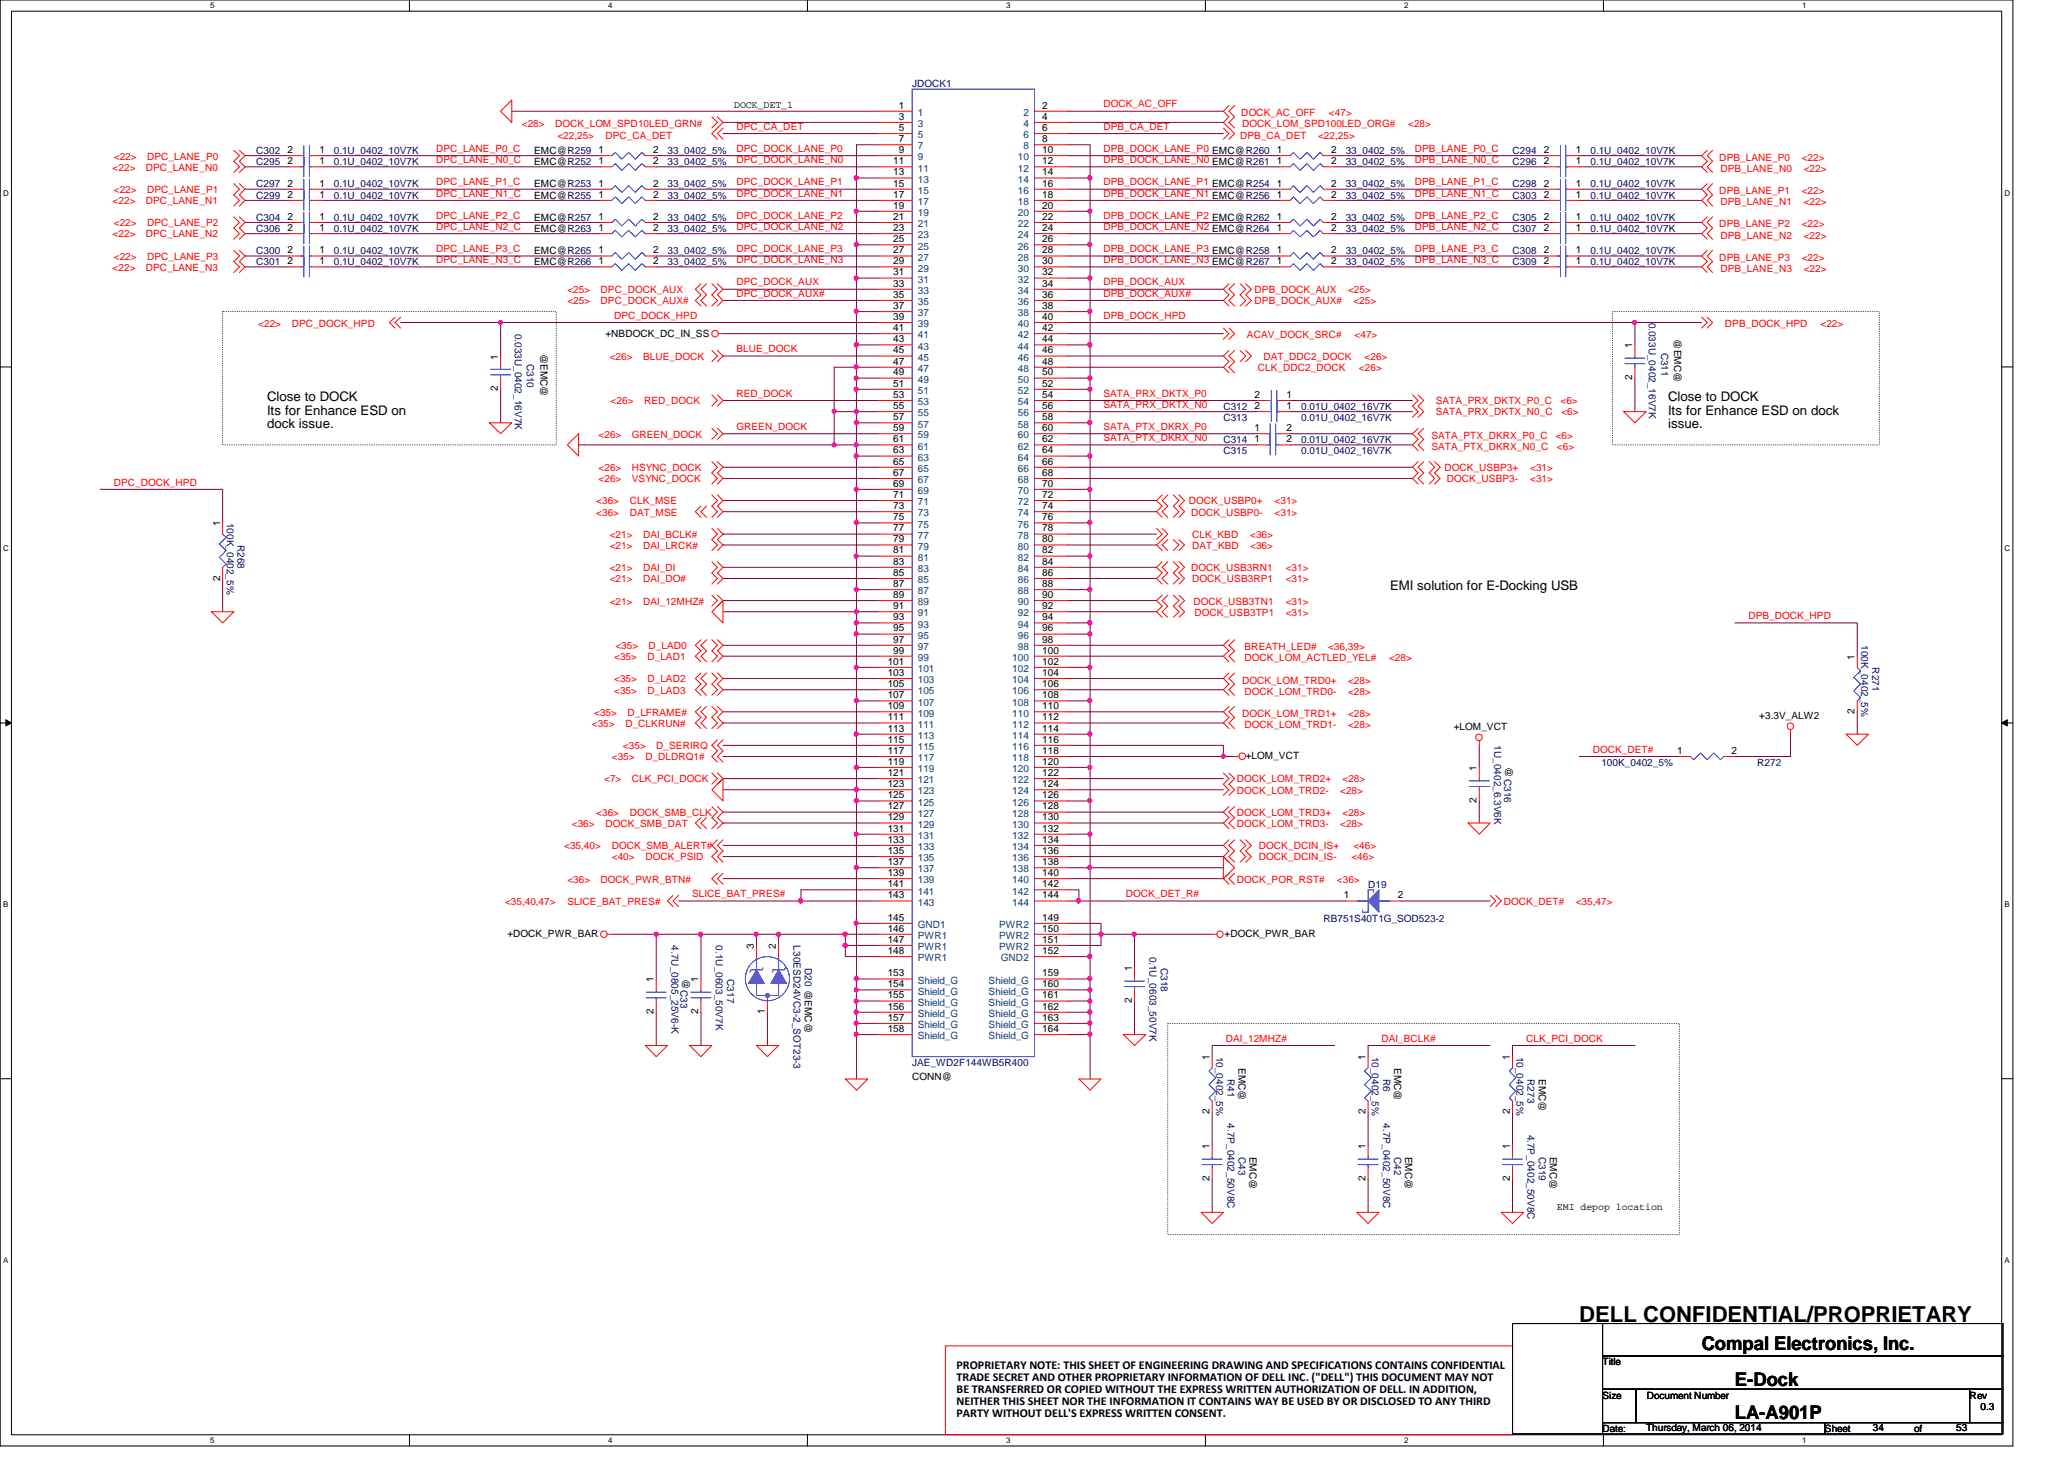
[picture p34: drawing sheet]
<svg xmlns="http://www.w3.org/2000/svg" width="297mm" height="210mm" viewBox="0 0 297 210" stroke-linecap="round" stroke-linejoin="round" font-family="sans-serif">
<defs><g id="words">
<text font-size="3.2" x="227.3" y="190.2">DELL CONFIDENTIAL/PROPRIETARY</text>
<g font-size="2.7">
<text x="244.9" y="194.3">Compal Electronics, Inc.</text>
<text x="249.7" y="199.4">E-Dock</text>
<text x="249.7" y="204.2">LA-A901P</text>
</g>
<g font-size="1.9">
<text x="38.4" y="57.7">Close to DOCK</text>
<text x="38.4" y="59.6">Its for Enhance ESD on</text>
<text x="240.1" y="57.7">Close to DOCK</text>
<text x="240.1" y="59.6">Its for Enhance ESD on dock</text>
<text x="38.4" y="61.6">dock issue.</text>
<text x="240.1" y="61.6">issue.</text>
<text x="200.1" y="84.9">EMI solution for E-Docking USB</text>
</g>
<g font-size="1.7">
<text x="137.7" y="196.9">PROPRIETARY NOTE: THIS SHEET OF ENGINEERING DRAWING AND SPECIFICATIONS CONTAINS CONFIDENTIAL</text>
<text x="137.7" y="198.6">TRADE SECRET AND OTHER PROPRIETARY INFORMATION OF DELL INC. (&quot;DELL&quot;) THIS DOCUMENT MAY NOT</text>
<text x="137.7" y="200.4">BE TRANSFERRED OR COPIED WITHOUT THE EXPRESS WRITTEN AUTHORIZATION OF DELL. IN ADDITION,</text>
<text x="137.7" y="202.1">NEITHER THIS SHEET NOR THE INFORMATION IT CONTAINS WAY BE USED BY OR DISCLOSED TO ANY THIRD</text>
<text x="137.7" y="203.8">PARTY WITHOUT DELL'S EXPRESS WRITTEN CONSENT.</text>
</g>
<g font-size="1.4">
<text x="105.7" y="15.6">DOCK_DET_1</text>
<text x="129.4" y="15.6">1</text>
<text x="129.4" y="17.2">3</text>
<text x="150" y="15.6">2</text>
<text x="150" y="17.2">4</text>
<text x="41.4" y="23.6">2</text>
<text x="41.4" y="22">2</text>
<text x="46" y="23.6">1</text>
<text x="46" y="22">1</text>
<text x="76.9" y="22.2">EMC@R259</text>
<text x="76.9" y="23.7">EMC@R252</text>
<text x="86.1" y="22">1</text>
<text x="86.1" y="23.6">1</text>
<text x="94" y="22">2</text>
<text x="94" y="23.6">2</text>
<text x="128.6" y="23.6">11</text>
<text x="129.4" y="18.8">5</text>
<text x="129.4" y="20.4">7</text>
<text x="129.4" y="22">9</text>
<text x="150" y="18.8">6</text>
<text x="150" y="20.4">8</text>
<text x="150" y="22">10</text>
<text x="150" y="23.6">12</text>
<text x="183.8" y="22">1</text>
<text x="183.8" y="23.6">1</text>
<text x="191.6" y="22">2</text>
<text x="191.6" y="23.6">2</text>
<text x="222.2" y="23.6">2</text>
<text x="222.2" y="22">2</text>
<text x="226.8" y="23.6">1</text>
<text x="226.8" y="22">1</text>
<text x="41.4" y="28.4">2</text>
<text x="41.4" y="26.8">2</text>
<text x="46" y="28.4">1</text>
<text x="46" y="26.8">1</text>
<text x="76.9" y="28.6">EMC@R255</text>
<text x="76.9" y="27">EMC@R253</text>
<text x="86.1" y="28.4">1</text>
<text x="86.1" y="26.8">1</text>
<text x="94" y="28.4">2</text>
<text x="94" y="26.8">2</text>
<text x="128.6" y="25.2">13</text>
<text x="128.6" y="26.8">15</text>
<text x="128.6" y="28.4">17</text>
<text x="150" y="25.2">14</text>
<text x="150" y="26.8">16</text>
<text x="150" y="28.4">18</text>
<text x="183.8" y="26.8">1</text>
<text x="183.8" y="28.4">1</text>
<text x="191.6" y="26.8">2</text>
<text x="191.6" y="28.4">2</text>
<text x="222.2" y="26.8">2</text>
<text x="222.2" y="28.4">2</text>
<text x="226.8" y="26.8">1</text>
<text x="226.8" y="28.4">1</text>
<text x="41.4" y="31.6">2</text>
<text x="41.4" y="33.2">2</text>
<text x="46" y="31.6">1</text>
<text x="46" y="33.2">1</text>
<text x="76.9" y="33.4">EMC@R263</text>
<text x="76.9" y="31.7">EMC@R257</text>
<text x="86.1" y="33.2">1</text>
<text x="86.1" y="31.6">1</text>
<text x="94" y="33.2">2</text>
<text x="94" y="31.6">2</text>
<text x="128.6" y="30">19</text>
<text x="128.6" y="31.6">21</text>
<text x="128.6" y="33.2">23</text>
<text x="128.6" y="34.8">25</text>
<text x="150" y="30">20</text>
<text x="150" y="31.6">22</text>
<text x="150" y="33.2">24</text>
<text x="150" y="34.8">26</text>
<text x="183.8" y="31.6">1</text>
<text x="183.8" y="33.2">1</text>
<text x="191.6" y="31.6">2</text>
<text x="191.6" y="33.2">2</text>
<text x="222.2" y="31.6">2</text>
<text x="222.2" y="33.2">2</text>
<text x="226.8" y="31.6">1</text>
<text x="226.8" y="33.2">1</text>
<text x="41.4" y="38">2</text>
<text x="41.4" y="36.4">2</text>
<text x="46" y="38">1</text>
<text x="46" y="36.4">1</text>
<text x="76.9" y="38.2">EMC@R266</text>
<text x="76.9" y="36.6">EMC@R265</text>
<text x="86.1" y="38">1</text>
<text x="86.1" y="36.4">1</text>
<text x="94" y="38">2</text>
<text x="94" y="36.4">2</text>
<text x="128.6" y="36.4">27</text>
<text x="128.6" y="38">29</text>
<text x="128.6" y="39.6">31</text>
<text x="128.6" y="41.2">33</text>
<text x="150" y="36.4">28</text>
<text x="150" y="38">30</text>
<text x="150" y="39.6">32</text>
<text x="150" y="41.2">34</text>
<text x="183.8" y="36.4">1</text>
<text x="183.8" y="38">1</text>
<text x="191.6" y="36.4">2</text>
<text x="191.6" y="38">2</text>
<text x="222.2" y="36.4">2</text>
<text x="222.2" y="38">2</text>
<text x="226.8" y="36.4">1</text>
<text x="226.8" y="38">1</text>
<text x="128.6" y="42.8">35</text>
<text x="128.6" y="44.5">37</text>
<text x="128.6" y="46">39</text>
<text x="128.6" y="47.6">41</text>
<text x="150" y="42.8">36</text>
<text x="150" y="44.5">38</text>
<text x="150" y="46">40</text>
<text x="150" y="47.6">42</text>
<text x="71.7" y="51.7" transform="rotate(-90 71.7 51.7)">1</text>
<text x="77.8" y="50.9" transform="rotate(90 77.8 50.9)">@EMC@</text>
<text x="87.1" y="48.4">+NBDOCK_DC_IN_SS</text>
<text x="128.6" y="49.2">43</text>
<text x="128.6" y="50.8">45</text>
<text x="128.6" y="52.5">47</text>
<text x="150" y="49.2">44</text>
<text x="150" y="50.8">46</text>
<text x="150" y="52.5">48</text>
<text x="234.9" y="50.1" transform="rotate(-90 234.9 50.1)">1</text>
<text x="241" y="48.8" transform="rotate(90 241 48.8)">@EMC@</text>
<text x="71.7" y="56.3" transform="rotate(-90 71.7 56.3)">2</text>
<text x="128.6" y="54">49</text>
<text x="128.6" y="55.6">51</text>
<text x="128.6" y="57.2">53</text>
<text x="128.6" y="58.8">55</text>
<text x="150" y="54">50</text>
<text x="150" y="55.6">52</text>
<text x="150" y="57.2">54</text>
<text x="150" y="58.8">56</text>
<text x="180.5" y="57.2">2</text>
<text x="180.5" y="58.8">2</text>
<text x="185.2" y="57.2">1</text>
<text x="185.2" y="58.8">1</text>
<text x="234.9" y="54.7" transform="rotate(-90 234.9 54.7)">2</text>
<text x="128.6" y="60.5">57</text>
<text x="128.6" y="62">59</text>
<text x="128.6" y="63.6">61</text>
<text x="128.6" y="65.2">63</text>
<text x="150" y="60.5">58</text>
<text x="150" y="62">60</text>
<text x="150" y="63.6">62</text>
<text x="150" y="65.2">64</text>
<text x="180.5" y="63.6">1</text>
<text x="180.5" y="62">1</text>
<text x="185.2" y="63.6">2</text>
<text x="185.2" y="62">2</text>
<text x="128.6" y="66.8">65</text>
<text x="128.6" y="68.5">67</text>
<text x="128.6" y="70">69</text>
<text x="128.6" y="71.6">71</text>
<text x="150" y="66.8">66</text>
<text x="150" y="68.5">68</text>
<text x="150" y="70">70</text>
<text x="150" y="71.6">72</text>
<text x="31.7" y="75.7" transform="rotate(-90 31.7 75.7)">1</text>
<text x="128.6" y="73.2">73</text>
<text x="128.6" y="74.8">75</text>
<text x="128.6" y="76.5">77</text>
<text x="150" y="73.2">74</text>
<text x="150" y="74.8">76</text>
<text x="150" y="76.5">78</text>
<text x="31.7" y="83.5" transform="rotate(-90 31.7 83.5)">2</text>
<text x="128.6" y="78">79</text>
<text x="128.6" y="79.6">81</text>
<text x="128.6" y="81.2">83</text>
<text x="128.6" y="82.8">85</text>
<text x="150" y="78">80</text>
<text x="150" y="79.6">82</text>
<text x="150" y="81.2">84</text>
<text x="150" y="82.8">86</text>
<text x="128.6" y="84.5">87</text>
<text x="128.6" y="86">89</text>
<text x="128.6" y="87.6">91</text>
<text x="128.6" y="89.2">93</text>
<text x="150" y="84.5">88</text>
<text x="150" y="86">90</text>
<text x="150" y="87.6">92</text>
<text x="150" y="89.2">94</text>
<text x="127.8" y="95.6">101</text>
<text x="128.6" y="90.8">95</text>
<text x="128.6" y="92.5">97</text>
<text x="128.6" y="94">99</text>
<text x="150" y="90.8">96</text>
<text x="150" y="92.5">98</text>
<text x="150" y="94">100</text>
<text x="150" y="95.6">102</text>
<text x="266.9" y="94.9" transform="rotate(-90 266.9 94.9)">1</text>
<text x="127.8" y="97.2">103</text>
<text x="127.8" y="98.8">105</text>
<text x="127.8" y="100.5">107</text>
<text x="150" y="97.2">104</text>
<text x="150" y="98.8">106</text>
<text x="150" y="100.5">108</text>
<text x="127.8" y="102">109</text>
<text x="127.8" y="103.6">111</text>
<text x="127.8" y="105.2">113</text>
<text x="127.8" y="106.8">115</text>
<text x="150" y="102">110</text>
<text x="150" y="103.6">112</text>
<text x="150" y="105.2">114</text>
<text x="150" y="106.8">116</text>
<text x="209.2" y="105.1">+LOM_VCT</text>
<text x="253.2" y="103.5">+3.3V_ALW2</text>
<text x="266.9" y="102.7" transform="rotate(-90 266.9 102.7)">2</text>
<text x="127.8" y="108.5">117</text>
<text x="127.8" y="110">119</text>
<text x="127.8" y="111.6">121</text>
<text x="127.8" y="113.2">123</text>
<text x="150" y="108.5">118</text>
<text x="150" y="110">120</text>
<text x="150" y="111.6">122</text>
<text x="150" y="113.2">124</text>
<text x="179.3" y="109.2">+LOM_VCT</text>
<text x="212.5" y="110.9" transform="rotate(-90 212.5 110.9)">1</text>
<text x="216.7" y="110.4" transform="rotate(90 216.7 110.4)">@C316</text>
<text x="241.4" y="108.5">1</text>
<text x="249.2" y="108.5">2</text>
<text x="127.8" y="114.9">125</text>
<text x="127.8" y="116.5">127</text>
<text x="127.8" y="118">129</text>
<text x="127.8" y="119.6">131</text>
<text x="150" y="114.9">126</text>
<text x="150" y="116.5">128</text>
<text x="150" y="118">130</text>
<text x="150" y="119.6">132</text>
<text x="212.5" y="115.5" transform="rotate(-90 212.5 115.5)">2</text>
<text x="127.8" y="121.2">133</text>
<text x="127.8" y="122.9">135</text>
<text x="127.8" y="124.5">137</text>
<text x="150" y="121.2">134</text>
<text x="150" y="122.9">136</text>
<text x="150" y="124.5">138</text>
<text x="127.8" y="126">139</text>
<text x="127.8" y="127.6">141</text>
<text x="127.8" y="129.2">143</text>
<text x="150" y="126">140</text>
<text x="150" y="127.6">142</text>
<text x="150" y="129.2">144</text>
<text x="193.4" y="129.2">1</text>
<text x="201.2" y="129.2">2</text>
<text x="73" y="134.8">+DOCK_PWR_BAR</text>
<text x="108.5" y="136.5" transform="rotate(-90 108.5 136.5)">3</text>
<text x="111.7" y="136.5" transform="rotate(-90 111.7 136.5)">2</text>
<text x="127.8" y="132.5">145</text>
<text x="127.8" y="134">146</text>
<text x="127.8" y="135.6">147</text>
<text x="127.8" y="137.2">148</text>
<text x="150" y="132.5">149</text>
<text x="150" y="134">150</text>
<text x="150" y="135.6">151</text>
<text x="150" y="137.2">152</text>
<text x="176.2" y="134.8">+DOCK_PWR_BAR</text>
<text x="94.1" y="141.3" transform="rotate(-90 94.1 141.3)">1</text>
<text x="98.2" y="140.8" transform="rotate(90 98.2 140.8)">@C33</text>
<text x="100.5" y="141.3" transform="rotate(-90 100.5 141.3)">1</text>
<text x="127.8" y="140.5">153</text>
<text x="127.8" y="142">154</text>
<text x="127.8" y="143.6">155</text>
<text x="150" y="140.5">159</text>
<text x="150" y="142">160</text>
<text x="150" y="143.6">161</text>
<text x="162.9" y="139.7" transform="rotate(-90 162.9 139.7)">1</text>
<text x="94.1" y="145.9" transform="rotate(-90 94.1 145.9)">2</text>
<text x="100.5" y="145.9" transform="rotate(-90 100.5 145.9)">2</text>
<text x="110.1" y="145.9" transform="rotate(-90 110.1 145.9)">1</text>
<text x="127.8" y="145.2">156</text>
<text x="127.8" y="146.9">157</text>
<text x="127.8" y="148.5">158</text>
<text x="150" y="145.2">162</text>
<text x="150" y="146.9">163</text>
<text x="150" y="148.5">164</text>
<text x="162.9" y="144.3" transform="rotate(-90 162.9 144.3)">2</text>
<text x="131.3" y="155.4">CONN@</text>
<text x="174.1" y="152.5" transform="rotate(-90 174.1 152.5)">1</text>
<text x="178.2" y="153.6" transform="rotate(90 178.2 153.6)">EMC@</text>
<text x="196.5" y="152.5" transform="rotate(-90 196.5 152.5)">1</text>
<text x="200.7" y="153.6" transform="rotate(90 200.7 153.6)">EMC@</text>
<text x="217.3" y="152.5" transform="rotate(-90 217.3 152.5)">1</text>
<text x="221.4" y="155.2" transform="rotate(90 221.4 155.2)">EMC@</text>
<text x="174.1" y="160.3" transform="rotate(-90 174.1 160.3)">2</text>
<text x="196.5" y="160.3" transform="rotate(-90 196.5 160.3)">2</text>
<text x="217.3" y="160.3" transform="rotate(-90 217.3 160.3)">2</text>
<text x="174.1" y="165.3" transform="rotate(-90 174.1 165.3)">1</text>
<text x="179.8" y="166.4" transform="rotate(90 179.8 166.4)">EMC@</text>
<text x="196.5" y="165.3" transform="rotate(-90 196.5 165.3)">1</text>
<text x="202.2" y="166.4" transform="rotate(90 202.2 166.4)">EMC@</text>
<text x="217.3" y="165.3" transform="rotate(-90 217.3 165.3)">1</text>
<text x="223.1" y="166.4" transform="rotate(90 223.1 166.4)">EMC@</text>
<text x="174.1" y="169.9" transform="rotate(-90 174.1 169.9)">2</text>
<text x="196.5" y="169.9" transform="rotate(-90 196.5 169.9)">2</text>
<text x="217.3" y="169.9" transform="rotate(-90 217.3 169.9)">2</text>
<text x="224.1" y="174">EMI depop location</text>
<text x="230.6" y="196.4">Title</text>
<text x="230.6" y="201.2">Size</text>
<text x="237" y="201.2">Document Number</text>
<text x="283.5" y="201.2">Rev</text>
<text x="285" y="202.8">0.3</text>
<text x="230.6" y="206">Date:</text>
<text x="236.9" y="205.9">Thursday, March 06, 2014</text>
<text x="262.6" y="206">Sheet</text>
<text x="269.5" y="205.9">34</text>
<text x="275.5" y="206">of</text>
<text x="281.5" y="205.9">53</text>
</g>
<g font-size="1.4" fill="#000080">
<text x="131.3" y="12.6">JDOCK1</text>
<text x="36.9" y="23.7">C295</text>
<text x="36.9" y="22.2">C302</text>
<text x="48" y="23.7">0.1U_0402_10V7K</text>
<text x="48" y="22.2">0.1U_0402_10V7K</text>
<text x="96.1" y="22.2">33_0402_5%</text>
<text x="96.1" y="23.7">33_0402_5%</text>
<text x="193.7" y="22.2">33_0402_5%</text>
<text x="193.7" y="23.7">33_0402_5%</text>
<text x="217.7" y="23.7">C296</text>
<text x="217.7" y="22.2">C294</text>
<text x="228.9" y="23.7">0.1U_0402_10V7K</text>
<text x="228.9" y="22.2">0.1U_0402_10V7K</text>
<text x="36.9" y="28.6">C299</text>
<text x="36.9" y="27">C297</text>
<text x="48" y="28.6">0.1U_0402_10V7K</text>
<text x="48" y="27">0.1U_0402_10V7K</text>
<text x="96.1" y="28.6">33_0402_5%</text>
<text x="96.1" y="27">33_0402_5%</text>
<text x="193.7" y="27">33_0402_5%</text>
<text x="193.7" y="28.6">33_0402_5%</text>
<text x="217.7" y="27">C298</text>
<text x="217.7" y="28.6">C303</text>
<text x="228.9" y="27">0.1U_0402_10V7K</text>
<text x="228.9" y="28.6">0.1U_0402_10V7K</text>
<text x="36.9" y="31.7">C304</text>
<text x="36.9" y="33.4">C306</text>
<text x="48" y="31.7">0.1U_0402_10V7K</text>
<text x="48" y="33.4">0.1U_0402_10V7K</text>
<text x="96.1" y="33.4">33_0402_5%</text>
<text x="96.1" y="31.7">33_0402_5%</text>
<text x="193.7" y="31.7">33_0402_5%</text>
<text x="193.7" y="33.4">33_0402_5%</text>
<text x="217.7" y="31.7">C305</text>
<text x="217.7" y="33.4">C307</text>
<text x="228.9" y="31.7">0.1U_0402_10V7K</text>
<text x="228.9" y="33.4">0.1U_0402_10V7K</text>
<text x="36.9" y="38.2">C301</text>
<text x="36.9" y="36.6">C300</text>
<text x="48" y="38.2">0.1U_0402_10V7K</text>
<text x="48" y="36.6">0.1U_0402_10V7K</text>
<text x="96.1" y="38.2">33_0402_5%</text>
<text x="96.1" y="36.6">33_0402_5%</text>
<text x="193.7" y="36.6">33_0402_5%</text>
<text x="193.7" y="38.2">33_0402_5%</text>
<text x="217.7" y="36.6">C308</text>
<text x="217.7" y="38.2">C309</text>
<text x="228.9" y="36.6">0.1U_0402_10V7K</text>
<text x="228.9" y="38.2">0.1U_0402_10V7K</text>
<text x="237.3" y="46.4" transform="rotate(90 237.3 46.4)">0.033U_0402_16V7K</text>
<text x="74.1" y="48" transform="rotate(90 74.1 48)">0.033U_0402_16V7K</text>
<text x="75.8" y="52.3" transform="rotate(90 75.8 52.3)">C310</text>
<text x="239.1" y="50.7" transform="rotate(90 239.1 50.7)">C311</text>
<text x="176.1" y="59">C312</text>
<text x="187.3" y="59">0.01U_0402_16V7K</text>
<text x="176.1" y="60.6">C313</text>
<text x="176.1" y="65.4">C315</text>
<text x="176.1" y="63.8">C314</text>
<text x="187.3" y="60.6">0.01U_0402_16V7K</text>
<text x="187.3" y="65.4">0.01U_0402_16V7K</text>
<text x="187.3" y="63.8">0.01U_0402_16V7K</text>
<text x="32.6" y="75.2" transform="rotate(90 32.6 75.2)">100K_0402_5%</text>
<text x="34.2" y="78.4" transform="rotate(90 34.2 78.4)">R268</text>
<text x="267.8" y="92.8" transform="rotate(90 267.8 92.8)">100K_0402_5%</text>
<text x="269.4" y="96" transform="rotate(90 269.4 96)">R271</text>
<text x="215" y="107.2" transform="rotate(90 215 107.2)">1U_0402_6.3V6K</text>
<text x="230.5" y="110.2">100K_0402_5%</text>
<text x="252.9" y="110.2">R272</text>
<text x="196.9" y="127.8">D19</text>
<text x="96.6" y="136" transform="rotate(90 96.6 136)">4.7U_0805_25V6-K</text>
<text x="103" y="136" transform="rotate(90 103 136)">0.1U_0603_50V7K</text>
<text x="114.2" y="136" transform="rotate(90 114.2 136)">L30ESD24VC3-2_SOT23-3</text>
<text x="165.4" y="137.6" transform="rotate(90 165.4 137.6)">0.1U_0603_50V7K</text>
<text x="190.5" y="132.6">RB751S40T1G_SOD523-2</text>
<text x="104.6" y="140.8" transform="rotate(90 104.6 140.8)">C317</text>
<text x="115.8" y="139.2" transform="rotate(90 115.8 139.2)">D20 @EMC@</text>
<text x="167" y="139.2" transform="rotate(90 167 139.2)">C318</text>
<text x="131.3" y="153.4">JAE_WD2F144WB5R400</text>
<text x="175" y="152" transform="rotate(90 175 152)">10_0402_5%</text>
<text x="176.7" y="155.2" transform="rotate(90 176.7 155.2)">R41</text>
<text x="197.4" y="152" transform="rotate(90 197.4 152)">10_0402_5%</text>
<text x="199" y="155.2" transform="rotate(90 199 155.2)">R6</text>
<text x="218.2" y="152" transform="rotate(90 218.2 152)">10_0402_5%</text>
<text x="219.8" y="155.2" transform="rotate(90 219.8 155.2)">R273</text>
<text x="176.7" y="161.6" transform="rotate(90 176.7 161.6)">4.7P_0402_50V8C</text>
<text x="199" y="161.6" transform="rotate(90 199 161.6)">4.7P_0402_50V8C</text>
<text x="178.2" y="166.4" transform="rotate(90 178.2 166.4)">C43</text>
<text x="200.7" y="166.4" transform="rotate(90 200.7 166.4)">C42</text>
<text x="219.8" y="163.2" transform="rotate(90 219.8 163.2)">4.7P_0402_50V8C</text>
<text x="221.4" y="166.4" transform="rotate(90 221.4 166.4)">C319</text>
</g>
<g font-size="1.4" fill="#004080">
<text x="132.1" y="16.7">1</text>
<text x="147.3" y="16.7">2</text>
<text x="132.1" y="18.3">3</text>
<text x="132.1" y="19.9">5</text>
<text x="132.1" y="21.5">7</text>
<text x="132.1" y="23.1">9</text>
<text x="146.5" y="23.1">10</text>
<text x="147.3" y="18.3">4</text>
<text x="147.3" y="19.9">6</text>
<text x="147.3" y="21.5">8</text>
<text x="132.1" y="24.7">11</text>
<text x="132.1" y="26.3">13</text>
<text x="132.1" y="27.9">15</text>
<text x="132.1" y="29.5">17</text>
<text x="146.5" y="24.7">12</text>
<text x="146.5" y="26.3">14</text>
<text x="146.5" y="27.9">16</text>
<text x="146.5" y="29.5">18</text>
<text x="132.1" y="31.1">19</text>
<text x="132.1" y="32.7">21</text>
<text x="132.1" y="34.3">23</text>
<text x="132.1" y="35.9">25</text>
<text x="146.5" y="31.1">20</text>
<text x="146.5" y="32.7">22</text>
<text x="146.5" y="34.3">24</text>
<text x="146.5" y="35.9">26</text>
<text x="132.1" y="37.5">27</text>
<text x="132.1" y="39.1">29</text>
<text x="132.1" y="40.7">31</text>
<text x="146.5" y="37.5">28</text>
<text x="146.5" y="39.1">30</text>
<text x="146.5" y="40.7">32</text>
<text x="132.1" y="42.3">33</text>
<text x="132.1" y="43.9">35</text>
<text x="132.1" y="45.5">37</text>
<text x="132.1" y="47.1">39</text>
<text x="146.5" y="42.3">34</text>
<text x="146.5" y="43.9">36</text>
<text x="146.5" y="45.5">38</text>
<text x="146.5" y="47.1">40</text>
<text x="132.1" y="48.7">41</text>
<text x="132.1" y="50.3">43</text>
<text x="132.1" y="51.9">45</text>
<text x="132.1" y="53.5">47</text>
<text x="146.5" y="48.7">42</text>
<text x="146.5" y="50.3">44</text>
<text x="146.5" y="51.9">46</text>
<text x="146.5" y="53.5">48</text>
<text x="132.1" y="55.1">49</text>
<text x="132.1" y="56.7">51</text>
<text x="132.1" y="58.3">53</text>
<text x="132.1" y="59.9">55</text>
<text x="146.5" y="55.1">50</text>
<text x="146.5" y="56.7">52</text>
<text x="146.5" y="58.3">54</text>
<text x="146.5" y="59.9">56</text>
<text x="132.1" y="61.5">57</text>
<text x="132.1" y="63.1">59</text>
<text x="132.1" y="64.7">61</text>
<text x="146.5" y="61.5">58</text>
<text x="146.5" y="63.1">60</text>
<text x="146.5" y="64.7">62</text>
<text x="132.1" y="66.3">63</text>
<text x="132.1" y="67.9">65</text>
<text x="132.1" y="69.5">67</text>
<text x="132.1" y="71.1">69</text>
<text x="146.5" y="66.3">64</text>
<text x="146.5" y="67.9">66</text>
<text x="146.5" y="69.5">68</text>
<text x="146.5" y="71.1">70</text>
<text x="132.1" y="72.7">71</text>
<text x="132.1" y="74.3">73</text>
<text x="132.1" y="75.9">75</text>
<text x="132.1" y="77.5">77</text>
<text x="146.5" y="72.7">72</text>
<text x="146.5" y="74.3">74</text>
<text x="146.5" y="75.9">76</text>
<text x="146.5" y="77.5">78</text>
<text x="132.1" y="79.1">79</text>
<text x="132.1" y="80.7">81</text>
<text x="132.1" y="82.3">83</text>
<text x="132.1" y="83.9">85</text>
<text x="146.5" y="79.1">80</text>
<text x="146.5" y="80.7">82</text>
<text x="146.5" y="82.3">84</text>
<text x="146.5" y="83.9">86</text>
<text x="132.1" y="85.5">87</text>
<text x="132.1" y="87.1">89</text>
<text x="132.1" y="88.7">91</text>
<text x="146.5" y="85.5">88</text>
<text x="146.5" y="87.1">90</text>
<text x="146.5" y="88.7">92</text>
<text x="132.1" y="90.3">93</text>
<text x="132.1" y="91.9">95</text>
<text x="132.1" y="93.5">97</text>
<text x="132.1" y="95.1">99</text>
<text x="145.7" y="95.1">100</text>
<text x="146.5" y="90.3">94</text>
<text x="146.5" y="91.9">96</text>
<text x="146.5" y="93.5">98</text>
<text x="132.1" y="96.7">101</text>
<text x="132.1" y="98.3">103</text>
<text x="132.1" y="99.9">105</text>
<text x="132.1" y="101.5">107</text>
<text x="145.7" y="96.7">102</text>
<text x="145.7" y="98.3">104</text>
<text x="145.7" y="99.9">106</text>
<text x="145.7" y="101.5">108</text>
<text x="132.1" y="103.1">109</text>
<text x="132.1" y="104.7">111</text>
<text x="132.1" y="106.3">113</text>
<text x="132.1" y="107.9">115</text>
<text x="145.7" y="103.1">110</text>
<text x="145.7" y="104.7">112</text>
<text x="145.7" y="106.3">114</text>
<text x="145.7" y="107.9">116</text>
<text x="132.1" y="109.5">117</text>
<text x="132.1" y="111.1">119</text>
<text x="132.1" y="112.7">121</text>
<text x="145.7" y="109.5">118</text>
<text x="145.7" y="111.1">120</text>
<text x="145.7" y="112.7">122</text>
<text x="132.1" y="114.3">123</text>
<text x="132.1" y="115.9">125</text>
<text x="132.1" y="117.5">127</text>
<text x="132.1" y="119.1">129</text>
<text x="145.7" y="114.3">124</text>
<text x="145.7" y="115.9">126</text>
<text x="145.7" y="117.5">128</text>
<text x="145.7" y="119.1">130</text>
<text x="132.1" y="120.7">131</text>
<text x="132.1" y="122.3">133</text>
<text x="132.1" y="123.9">135</text>
<text x="132.1" y="125.5">137</text>
<text x="145.7" y="120.7">132</text>
<text x="145.7" y="122.3">134</text>
<text x="145.7" y="123.9">136</text>
<text x="145.7" y="125.5">138</text>
<text x="132.1" y="127.1">139</text>
<text x="132.1" y="128.7">141</text>
<text x="132.1" y="130.3">143</text>
<text x="145.7" y="127.1">140</text>
<text x="145.7" y="128.7">142</text>
<text x="145.7" y="130.3">144</text>
<text x="132.1" y="133.5">GND1</text>
<text x="132.1" y="135.1">PWR1</text>
<text x="132.1" y="136.7">PWR1</text>
<text x="143.8" y="133.5">PWR2</text>
<text x="143.8" y="135.1">PWR2</text>
<text x="143.8" y="136.7">PWR2</text>
<text x="132.1" y="141.5">Shield_G</text>
<text x="132.1" y="143.1">Shield_G</text>
<text x="132.1" y="138.3">PWR1</text>
<text x="142.3" y="141.5">Shield_G</text>
<text x="142.3" y="143.1">Shield_G</text>
<text x="144.1" y="138.3">GND2</text>
<text x="132.1" y="144.7">Shield_G</text>
<text x="132.1" y="146.3">Shield_G</text>
<text x="132.1" y="147.9">Shield_G</text>
<text x="132.1" y="149.5">Shield_G</text>
<text x="142.3" y="144.7">Shield_G</text>
<text x="142.3" y="146.3">Shield_G</text>
<text x="142.3" y="147.9">Shield_G</text>
<text x="142.3" y="149.5">Shield_G</text>
</g>
<g font-size="1.4" fill="#f00">
<text x="158.8" y="15.5">DOCK_AC_OFF</text>
<text x="178.6" y="16.7">DOCK_AC_OFF</text>
<text x="191.3" y="16.7">&lt;47&gt;</text>
<text x="16.4" y="23">&lt;22&gt;</text>
<text x="21.2" y="23">DPC_LANE_P0</text>
<text x="62.8" y="23.5">DPC_LANE_N0_C</text>
<text x="62.8" y="21.8">DPC_LANE_P0_C</text>
<text x="75.1" y="18.3">&lt;28&gt;</text>
<text x="79.9" y="18.3">DOCK_LOM_SPD10LED_GRN#</text>
<text x="80.2" y="19.9">&lt;22,25&gt;</text>
<text x="87.1" y="19.9">DPC_CA_DET</text>
<text x="106" y="18.7">DPC_CA_DET</text>
<text x="106" y="23.5">DPC_DOCK_LANE_N0</text>
<text x="106" y="21.8">DPC_DOCK_LANE_P0</text>
<text x="158.8" y="18.7">DPB_CA_DET</text>
<text x="158.8" y="23.5">DPB_DOCK_LANE_N0 EMC@R261</text>
<text x="158.8" y="21.8">DPB_DOCK_LANE_P0 EMC@R260</text>
<text x="178.5" y="19.9">DPB_CA_DET</text>
<text x="178.8" y="18.3">DOCK_LOM_SPD100LED_ORG#</text>
<text x="189.7" y="19.9">&lt;22,25&gt;</text>
<text x="202.7" y="18.3">&lt;28&gt;</text>
<text x="203.6" y="23.5">DPB_LANE_N0_C</text>
<text x="203.6" y="21.8">DPB_LANE_P0_C</text>
<text x="247.4" y="23.1">DPB_LANE_P0</text>
<text x="259.3" y="23.1">&lt;22&gt;</text>
<text x="16.2" y="24.6">&lt;22&gt;</text>
<text x="16.2" y="29.4">&lt;22&gt;</text>
<text x="16.4" y="27.8">&lt;22&gt;</text>
<text x="21" y="24.6">DPC_LANE_N0</text>
<text x="21" y="29.4">DPC_LANE_N1</text>
<text x="21.2" y="27.8">DPC_LANE_P1</text>
<text x="62.8" y="28.3">DPC_LANE_N1_C</text>
<text x="62.8" y="26.7">DPC_LANE_P1_C</text>
<text x="106" y="28.3">DPC_DOCK_LANE_N1</text>
<text x="106" y="26.7">DPC_DOCK_LANE_P1</text>
<text x="158.8" y="28.3">DPB_DOCK_LANE_N1 EMC@R256</text>
<text x="158.8" y="26.7">DPB_DOCK_LANE_P1 EMC@R254</text>
<text x="203.6" y="28.3">DPB_LANE_N1_C</text>
<text x="203.6" y="26.7">DPB_LANE_P1_C</text>
<text x="247.4" y="27.9">DPB_LANE_P1</text>
<text x="247.6" y="24.7">DPB_LANE_N0</text>
<text x="247.6" y="29.5">DPB_LANE_N1</text>
<text x="259.3" y="27.9">&lt;22&gt;</text>
<text x="259.6" y="24.7">&lt;22&gt;</text>
<text x="259.6" y="29.5">&lt;22&gt;</text>
<text x="16.2" y="34.2">&lt;22&gt;</text>
<text x="16.4" y="32.6">&lt;22&gt;</text>
<text x="21" y="34.2">DPC_LANE_N2</text>
<text x="21.2" y="32.6">DPC_LANE_P2</text>
<text x="62.8" y="33.1">DPC_LANE_N2_C</text>
<text x="62.8" y="31.5">DPC_LANE_P2_C</text>
<text x="106" y="33.1">DPC_DOCK_LANE_N2</text>
<text x="106" y="31.5">DPC_DOCK_LANE_P2</text>
<text x="158.8" y="33.1">DPB_DOCK_LANE_N2 EMC@R264</text>
<text x="158.8" y="31.5">DPB_DOCK_LANE_P2 EMC@R262</text>
<text x="203.6" y="33.1">DPB_LANE_N2_C</text>
<text x="203.6" y="31.5">DPB_LANE_P2_C</text>
<text x="247.4" y="32.7">DPB_LANE_P2</text>
<text x="247.6" y="34.3">DPB_LANE_N2</text>
<text x="259.3" y="32.7">&lt;22&gt;</text>
<text x="259.6" y="34.3">&lt;22&gt;</text>
<text x="16.2" y="39">&lt;22&gt;</text>
<text x="16.4" y="37.4">&lt;22&gt;</text>
<text x="21" y="39">DPC_LANE_N3</text>
<text x="21.2" y="37.4">DPC_LANE_P3</text>
<text x="62.8" y="37.8">DPC_LANE_N3_C</text>
<text x="62.8" y="36.3">DPC_LANE_P3_C</text>
<text x="106" y="41.1">DPC_DOCK_AUX</text>
<text x="106" y="37.8">DPC_DOCK_LANE_N3</text>
<text x="106" y="36.3">DPC_DOCK_LANE_P3</text>
<text x="158.8" y="41.1">DPB_DOCK_AUX</text>
<text x="158.8" y="37.8">DPB_DOCK_LANE_N3 EMC@R267</text>
<text x="158.8" y="36.3">DPB_DOCK_LANE_P3 EMC@R258</text>
<text x="203.6" y="37.8">DPB_LANE_N3_C</text>
<text x="203.6" y="36.3">DPB_LANE_P3_C</text>
<text x="247.4" y="37.5">DPB_LANE_P3</text>
<text x="247.6" y="39.1">DPB_LANE_N3</text>
<text x="259.3" y="37.5">&lt;22&gt;</text>
<text x="259.6" y="39.1">&lt;22&gt;</text>
<text x="37.2" y="47">&lt;22&gt;</text>
<text x="42" y="47">DPC_DOCK_HPD</text>
<text x="81.7" y="43.8">&lt;25&gt;</text>
<text x="81.7" y="42.2">&lt;25&gt;</text>
<text x="86.4" y="43.8">DPC_DOCK_AUX#</text>
<text x="86.4" y="42.2">DPC_DOCK_AUX</text>
<text x="88.4" y="45.8">DPC_DOCK_HPD</text>
<text x="106" y="42.7">DPC_DOCK_AUX#</text>
<text x="158.8" y="42.7">DPB_DOCK_AUX#</text>
<text x="158.8" y="45.8">DPB_DOCK_HPD</text>
<text x="180.5" y="42.2">DPB_DOCK_AUX</text>
<text x="180.5" y="43.8">DPB_DOCK_AUX#</text>
<text x="194" y="42.2">&lt;25&gt;</text>
<text x="194.8" y="43.8">&lt;25&gt;</text>
<text x="248.2" y="47">DPB_DOCK_HPD</text>
<text x="262" y="47">&lt;22&gt;</text>
<text x="87.8" y="51.8">&lt;26&gt;</text>
<text x="92.5" y="51.8">BLUE_DOCK</text>
<text x="106" y="50.7">BLUE_DOCK</text>
<text x="179.4" y="48.6">ACAV_DOCK_SRC#</text>
<text x="181" y="53.4">CLK_DDC2_DOCK</text>
<text x="181.8" y="51.8">DAT_DDC2_DOCK</text>
<text x="194.9" y="48.6">&lt;47&gt;</text>
<text x="195.6" y="53.4">&lt;26&gt;</text>
<text x="196.4" y="51.8">&lt;26&gt;</text>
<text x="87.9" y="58.2">&lt;26&gt;</text>
<text x="92.7" y="58.2">RED_DOCK</text>
<text x="106" y="57.1">RED_DOCK</text>
<text x="158.8" y="58.7">SATA_PRX_DKTX_N0</text>
<text x="158.8" y="57.1">SATA_PRX_DKTX_P0</text>
<text x="206.6" y="58.2">SATA_PRX_DKTX_P0_C</text>
<text x="206.6" y="59.8">SATA_PRX_DKTX_N0_C</text>
<text x="224.6" y="58.2">&lt;6&gt;</text>
<text x="224.7" y="59.8">&lt;6&gt;</text>
<text x="86.1" y="63">&lt;26&gt;</text>
<text x="90.9" y="63">GREEN_DOCK</text>
<text x="106" y="61.8">GREEN_DOCK</text>
<text x="158.8" y="63.5">SATA_PTX_DKRX_N0</text>
<text x="158.8" y="61.8">SATA_PTX_DKRX_P0</text>
<text x="206" y="63.1">SATA_PTX_DKRX_P0_C</text>
<text x="206" y="64.7">SATA_PTX_DKRX_N0_C</text>
<text x="223.9" y="63.1">&lt;6&gt;</text>
<text x="224.1" y="64.7">&lt;6&gt;</text>
<text x="16.4" y="69.8">DPC_DOCK_HPD</text>
<text x="86.1" y="69.4">&lt;26&gt;</text>
<text x="86.1" y="67.8">&lt;26&gt;</text>
<text x="90.9" y="69.4">VSYNC_DOCK</text>
<text x="90.9" y="67.8">HSYNC_DOCK</text>
<text x="207.9" y="67.8">DOCK_USBP3+</text>
<text x="208.2" y="69.4">DOCK_USBP3-</text>
<text x="220.2" y="67.8">&lt;31&gt;</text>
<text x="220.2" y="69.4">&lt;31&gt;</text>
<text x="85.8" y="74.2">&lt;36&gt;</text>
<text x="85.8" y="72.6">&lt;36&gt;</text>
<text x="87.8" y="77.4">&lt;21&gt;</text>
<text x="90.6" y="74.2">DAT_MSE</text>
<text x="90.6" y="72.6">CLK_MSE</text>
<text x="92.5" y="77.4">DAI_BCLK#</text>
<text x="171.1" y="72.6">DOCK_USBP0+</text>
<text x="171.4" y="74.2">DOCK_USBP0-</text>
<text x="171.6" y="77.4">CLK_KBD</text>
<text x="179.9" y="77.4">&lt;36&gt;</text>
<text x="183.4" y="72.6">&lt;31&gt;</text>
<text x="183.4" y="74.2">&lt;31&gt;</text>
<text x="87.8" y="79">&lt;21&gt;</text>
<text x="87.8" y="82.2">&lt;21&gt;</text>
<text x="87.8" y="83.8">&lt;21&gt;</text>
<text x="92.5" y="79">DAI_LRCK#</text>
<text x="92.5" y="82.2">DAI_DI</text>
<text x="92.5" y="83.8">DAI_DO#</text>
<text x="171.4" y="82.2">DOCK_USB3RN1</text>
<text x="171.6" y="79">DAT_KBD</text>
<text x="171.6" y="83.8">DOCK_USB3RP1</text>
<text x="179.9" y="79">&lt;36&gt;</text>
<text x="185" y="82.2">&lt;31&gt;</text>
<text x="185" y="83.8">&lt;31&gt;</text>
<text x="87.8" y="87">&lt;21&gt;</text>
<text x="92.5" y="87">DAI_12MHZ#</text>
<text x="171.7" y="87">DOCK_USB3TN1</text>
<text x="171.9" y="88.6">DOCK_USB3TP1</text>
<text x="185" y="88.6">&lt;31&gt;</text>
<text x="185" y="87">&lt;31&gt;</text>
<text x="251.6" y="89.1">DPB_DOCK_HPD</text>
<text x="88.4" y="95">&lt;35&gt;</text>
<text x="88.6" y="93.4">&lt;35&gt;</text>
<text x="93.2" y="95">D_LAD1</text>
<text x="93.3" y="93.4">D_LAD0</text>
<text x="179.1" y="93.5">BREATH_LED#</text>
<text x="179.1" y="95.1">DOCK_LOM_ACTLED_YEL#</text>
<text x="191.1" y="93.5">&lt;36,39&gt;</text>
<text x="199.9" y="95.1">&lt;28&gt;</text>
<text x="88.4" y="98.2">&lt;35&gt;</text>
<text x="88.4" y="99.8">&lt;35&gt;</text>
<text x="93.2" y="98.2">D_LAD2</text>
<text x="93.2" y="99.8">D_LAD3</text>
<text x="178.8" y="98.3">DOCK_LOM_TRD0+</text>
<text x="179.1" y="99.9">DOCK_LOM_TRD0-</text>
<text x="194" y="98.3">&lt;28&gt;</text>
<text x="194" y="99.9">&lt;28&gt;</text>
<text x="85.2" y="104.6">&lt;35&gt;</text>
<text x="85.5" y="103">&lt;35&gt;</text>
<text x="89.7" y="107.8">&lt;35&gt;</text>
<text x="90" y="104.6">D_CLKRUN#</text>
<text x="90.3" y="103">D_LFRAME#</text>
<text x="94.4" y="107.8">D_SERIRQ</text>
<text x="178.8" y="103.1">DOCK_LOM_TRD1+</text>
<text x="179.1" y="104.7">DOCK_LOM_TRD1-</text>
<text x="194" y="103.1">&lt;28&gt;</text>
<text x="194" y="104.7">&lt;28&gt;</text>
<text x="86.9" y="112.6">&lt;7&gt;</text>
<text x="88.1" y="109.4">&lt;35&gt;</text>
<text x="90.9" y="112.6">CLK_PCI_DOCK</text>
<text x="92.9" y="109.4">D_DLDRQ1#</text>
<text x="178" y="112.6">DOCK_LOM_TRD2+</text>
<text x="193.2" y="112.6">&lt;28&gt;</text>
<text x="229.2" y="108.3">DOCK_DET#</text>
<text x="82.3" y="119">&lt;36&gt;</text>
<text x="85.8" y="117.4">&lt;36&gt;</text>
<text x="87.1" y="119">DOCK_SMB_DAT</text>
<text x="90.6" y="117.4">DOCK_SMB_CLK</text>
<text x="178" y="114.2">DOCK_LOM_TRD2-</text>
<text x="178" y="119">DOCK_LOM_TRD3-</text>
<text x="178" y="117.4">DOCK_LOM_TRD3+</text>
<text x="192.9" y="114.2">&lt;28&gt;</text>
<text x="192.9" y="119">&lt;28&gt;</text>
<text x="193.2" y="117.4">&lt;28&gt;</text>
<text x="81.2" y="122.2">&lt;35,40&gt;</text>
<text x="88" y="122.2">DOCK_SMB_ALERT#</text>
<text x="88.1" y="123.8">&lt;40&gt;</text>
<text x="92.9" y="123.8">DOCK_PSID</text>
<text x="181.2" y="122.2">DOCK_DCIN_IS+</text>
<text x="181.2" y="123.8">DOCK_DCIN_IS-</text>
<text x="194.5" y="123.8">&lt;46&gt;</text>
<text x="194.8" y="122.2">&lt;46&gt;</text>
<text x="72.7" y="130.2">&lt;35,40,47&gt;</text>
<text x="81.7" y="127">&lt;36&gt;</text>
<text x="81.7" y="130.2">SLICE_BAT_PRES#</text>
<text x="86.4" y="127">DOCK_PWR_BTN#</text>
<text x="99.6" y="129.1">SLICE_BAT_PRES#</text>
<text x="162" y="129.1">DOCK_DET_R#</text>
<text x="178" y="127">DOCK_POR_RST#</text>
<text x="192.4" y="127">&lt;36&gt;</text>
<text x="216.4" y="130.2">DOCK_DET#</text>
<text x="226.8" y="130.2">&lt;35,47&gt;</text>
<text x="176.4" y="149.9">DAI_12MHZ#</text>
<text x="198.8" y="149.9">DAI_BCLK#</text>
<text x="219.6" y="149.9">CLK_PCI_DOCK</text>
</g>
<g font-size="1.1">
<text x="30.3" y="1.1">5</text>
<text x="87.5" y="1.1">4</text>
<text x="144.8" y="1.1">3</text>
<text x="202.1" y="1.1">2</text>
<text x="259.4" y="1.1">1</text>
<text x=".5" y="28.2">D</text>
<text x="288.5" y="28.2">D</text>
<text x=".5" y="79.3">C</text>
<text x="288.5" y="79.3">C</text>
<text x=".5" y="130.6">B</text>
<text x="288.5" y="130.6">B</text>
<text x=".5" y="181.7">A</text>
<text x="288.5" y="181.7">A</text>
<text x="30.3" y="207.6">5</text>
<text x="87.5" y="207.6">4</text>
<text x="144.8" y="207.6">3</text>
<text x="202.1" y="207.6">2</text>
<text x="259.4" y="207.6">1</text>
</g>
</g></defs>
<path d="M0 0h289.7v208h-289.7zM1.6 1.6h286.5v204.8h-286.5z" fill="none" stroke="#000" stroke-width=".14"/>
<g fill="#fff">
<path d="M30.3 .2h.6v1.2h-.6z"/>
<path d="M30.3 206.6h.6v1.2h-.6z"/>
</g>
<path d="M58.9 0v1.6M58.9 206.4v1.6" fill="none" stroke="#000" stroke-width=".14"/>
<g fill="#fff">
<path d="M87.5 .2h.6v1.2h-.6z"/>
<path d="M87.5 206.6h.6v1.2h-.6z"/>
</g>
<path d="M116.2 0v1.6M116.2 206.4v1.6" fill="none" stroke="#000" stroke-width=".14"/>
<g fill="#fff">
<path d="M144.8 .2h.6v1.2h-.6z"/>
<path d="M144.8 206.6h.6v1.2h-.6z"/>
</g>
<path d="M173.5 0v1.6M173.5 206.4v1.6" fill="none" stroke="#000" stroke-width=".14"/>
<g fill="#fff">
<path d="M202.1 .2h.6v1.2h-.6z"/>
<path d="M202.1 206.6h.6v1.2h-.6z"/>
</g>
<path d="M230.8 0v1.6M230.8 206.4v1.6" fill="none" stroke="#000" stroke-width=".14"/>
<g fill="#fff">
<path d="M259.4 .2h.6v1.2h-.6z"/>
<path d="M259.4 206.6h.6v1.2h-.6z"/>
<path d="M.5 27.2h.7v1.2h-.7z"/>
<path d="M288.5 27.2h.8v1.2h-.8z"/>
<path d="M.5 78.4h.7v1.1h-.7z"/>
<path d="M288.5 78.4h.8v1.1h-.8z"/>
</g>
<path d="M0 52.8h1.6M288.1 52.8h1.6" fill="none" stroke="#000" stroke-width=".14"/>
<g fill="#fff">
<path d="M.5 129.6h.7v1.2h-.7z"/>
<path d="M288.5 129.6h.7v1.2h-.7z"/>
</g>
<path d="M0 104h1.6M.8 103.5l.8 .5-.8 .4zM288.1 104h1.6M288.1 104l.8-.5v.9z" fill="none" stroke="#000" stroke-width=".14"/>
<path d="M.8 103.5l.8 .5-.8 .4zM288.1 104l.8-.5v.9z" fill="#000"/>
<g fill="#fff">
<path d="M.5 180.8h.7v1.1h-.7z"/>
<path d="M288.5 180.8h.7v1.1h-.7z"/>
</g>
<path d="M0 155.2h1.6M288.1 155.2h1.6" fill="none" stroke="#000" stroke-width=".14"/>
<path d="M136.1 193.6h81.6v12.8h-81.6z" fill="none" stroke="#f00" stroke-width=".14"/>
<path d="M32 44.8h48v19.2h-48zM232.1 44.8h38.4v19.2h-38.4zM168.1 147.2h73.6v30.4h-73.6z" fill="none" stroke="#000" stroke-width=".14" stroke-dasharray="0 .3"/>
<path d="M257.7 105.6v3.2h-8M121.7 136h4.7" fill="none" stroke="#800040" stroke-width=".14"/>
<circle cx="121.6" cy="136" r=".31" fill="#f0f"/>
<circle cx="121.6" cy="136" r=".31" fill="none" stroke="#f0f" stroke-width=".14"/>
<path d="M112.1 136v-1.6h9.6v1.6M153.7 134.4h4.7v1.6h-4.7M163.3 134.4h11.2" fill="none" stroke="#800040" stroke-width=".14"/>
<circle cx="163.2" cy="134.4" r=".3" fill="#f0f"/>
<circle cx="163.2" cy="134.4" r=".3" fill="none" stroke="#f0f" stroke-width=".14"/>
<path d="M100.9 134.4v6.4M163.3 134.4v4.8" fill="none" stroke="#800040" stroke-width=".14"/>
<circle cx="100.8" cy="134.4" r=".3" fill="#f0f"/>
<circle cx="100.8" cy="134.4" r=".3" fill="none" stroke="#f0f" stroke-width=".14"/>
<path d="M100.9 134.4h8M108.9 134.4v1.6M108.9 134.4h3.2" fill="none" stroke="#800040" stroke-width=".14"/>
<circle cx="112.1" cy="134.4" r=".3" fill="#f0f"/>
<circle cx="112.1" cy="134.4" r=".3" fill="none" stroke="#f0f" stroke-width=".14"/>
<circle cx="108.8" cy="134.4" r=".3" fill="#f0f"/>
<circle cx="108.8" cy="134.4" r=".3" fill="none" stroke="#f0f" stroke-width=".14"/>
<path d="M88 134.4h6.4v6.4" fill="none" stroke="#800040" stroke-width=".14"/>
<circle cx="94.4" cy="134.4" r=".3" fill="#f0f"/>
<circle cx="94.4" cy="134.4" r=".3" fill="none" stroke="#f0f" stroke-width=".14"/>
<path d="M121.7 134.4h4.7" fill="none" stroke="#800040" stroke-width=".14"/>
<circle cx="121.6" cy="134.4" r=".31" fill="#f0f"/>
<circle cx="121.6" cy="134.4" r=".31" fill="none" stroke="#f0f" stroke-width=".14"/>
<path d="M94.4 134.4h6.5M158.4 134.4h4.9" fill="none" stroke="#800040" stroke-width=".14"/>
<circle cx="158.5" cy="134.4" r=".3" fill="#f0f"/>
<circle cx="158.5" cy="134.4" r=".3" fill="none" stroke="#f0f" stroke-width=".14"/>
<path d="M153.7 108.8h24" fill="none" stroke="#800040" stroke-width=".14"/>
<circle cx="176.1" cy="108.8" r=".3" fill="#f0f"/>
<circle cx="176.1" cy="108.8" r=".3" fill="none" stroke="#f0f" stroke-width=".14"/>
<g fill="none" stroke="#800040" stroke-width=".14">
<path d="M153.7 16h22.4M104.1 48h22.3M104.1 51.2h22.3M153.7 48h22.4M153.7 52.8h22.4M153.7 51.2h22.4M104.1 72h22.3M104.1 76.8h22.3M104.1 78.4h22.3M104.1 73.6h22.3M153.7 76.8h12.8M153.7 78.4h12.8"/>
<path d="M104.1 86.4h22.3M104.1 81.6h22.3M104.1 83.2h22.3M153.7 92.8h22.4M104.1 112h22.3M153.7 107.2h22.4v1.6M212.9 107.2v3.2M227.3 108.8h14.4M153.7 121.6h22.4M153.7 123.2h22.4M155.3 129.6h38.4M201.7 129.6h12.8"/>
<path d="M192.1 150.4h-17.6v1.6M214.5 150.4h-17.6v1.6M235.3 150.4h-17.6v1.6"/>
</g>
<circle cx="155.2" cy="129.6" r=".31" fill="#f0f"/>
<circle cx="155.2" cy="129.6" r=".31" fill="none" stroke="#f0f" stroke-width=".14"/>
<g fill="none" stroke="#800040" stroke-width=".14">
<path d="M104.1 17.6h22.3M153.7 17.6h22.4M153.7 19.2h22.4M153.7 41.6h22.4M153.7 43.2h22.4M153.7 46.4h81.6v3.2M153.7 72h12.8M153.7 73.6h12.8M153.7 67.2h49.6M153.7 68.8h49.6M153.7 81.6h12.8M153.7 83.2h12.8"/>
<path d="M153.7 86.4h12.8M153.7 88h12.8M153.7 94.4h22.4M153.7 97.6h22.4M153.7 99.2h22.4M249.7 89.6h17.6v4.8M104.1 116.8h22.3M104.1 118.4h22.3M153.7 102.4h22.4M153.7 104h22.4M153.7 112h22.4M153.7 113.6h22.4"/>
<path d="M153.7 116.8h22.4M153.7 118.4h22.4M104.1 123.2h22.3M104.1 126.4h22.3M104.1 121.6h22.3M153.7 128h1.6v1.6h-1.6M153.7 126.4h22.4"/>
</g>
<circle cx="235.2" cy="46.4" r=".3" fill="#f0f"/>
<circle cx="235.2" cy="46.4" r=".3" fill="none" stroke="#f0f" stroke-width=".14"/>
<g fill="none" stroke="#800040" stroke-width=".14">
<path d="M104.1 19.2h22.3M153.7 24h30.4M153.7 28.8h30.4M153.7 33.6h30.4M153.7 38.4h30.4M153.7 22.4h30.4M153.7 27.2h30.4M153.7 32h30.4M153.7 36.8h30.4M192.1 24h30.4M192.1 28.8h30.4M192.1 33.6h30.4"/>
<path d="M192.1 38.4h30.4M192.1 22.4h30.4M192.1 27.2h30.4M192.1 32h30.4M192.1 36.8h30.4M227.3 24h17.6M227.3 28.8h17.6M227.3 33.6h17.6M227.3 38.4h17.6M227.3 22.4h17.6M227.3 27.2h17.6M227.3 32h17.6"/>
<path d="M227.3 36.8h17.6M72 46.4h54.4M104.1 41.6h22.3M104.1 43.2h22.3M235.3 46.4h9.6"/>
</g>
<circle cx="72" cy="46.4" r=".3" fill="#f0f"/>
<circle cx="72" cy="46.4" r=".3" fill="none" stroke="#f0f" stroke-width=".14"/>
<g fill="none" stroke="#800040" stroke-width=".14">
<path d="M35.3 24h6.4M35.3 28.8h6.4M35.3 33.6h6.4M35.3 38.4h6.4M35.3 22.4h6.4M35.3 27.2h6.4M35.3 32h6.4M35.3 36.8h6.4M46.4 24h40M46.4 28.8h40M46.4 33.6h40M46.4 38.4h40"/>
<path d="M46.4 22.4h40M46.4 27.2h40M46.4 32h40M46.4 36.8h40M94.4 24h32M94.4 28.8h32M94.4 33.6h32M94.4 38.4h32M94.4 22.4h32M94.4 27.2h32M94.4 32h32M94.4 36.8h32"/>
<path d="M57.7 46.4h14.3v4.8M14.4 70.4h17.6v4.8M104.1 92.8h22.3M104.1 94.4h22.3M104.1 97.6h22.3M104.1 99.2h22.3M104.1 104h22.3M104.1 108.8h22.3M104.1 102.4h22.3M104.1 107.2h22.3M123.3 142.4h3.1"/>
</g>
<circle cx="123.2" cy="142.4" r=".3" fill="#f0f"/>
<circle cx="123.2" cy="142.4" r=".3" fill="none" stroke="#f0f" stroke-width=".14"/>
<path d="M156.9 25.6v4.8h-3.2M267.3 102.4v3.2M123.3 142.4v1.6h3.1" fill="none" stroke="#800040" stroke-width=".14"/>
<circle cx="156.8" cy="30.4" r=".3" fill="#f0f"/>
<circle cx="156.8" cy="30.4" r=".3" fill="none" stroke="#f0f" stroke-width=".14"/>
<circle cx="156.8" cy="25.6" r=".31" fill="#f0f"/>
<circle cx="156.8" cy="25.6" r=".31" fill="none" stroke="#f0f" stroke-width=".14"/>
<path d="M153.7 20.8h3.2v4.8M153.7 40h3.2v4.8" fill="none" stroke="#800040" stroke-width=".14"/>
<circle cx="156.8" cy="44.8" r=".3" fill="#f0f"/>
<circle cx="156.8" cy="44.8" r=".3" fill="none" stroke="#f0f" stroke-width=".14"/>
<circle cx="156.8" cy="40" r=".3" fill="#f0f"/>
<circle cx="156.8" cy="40" r=".3" fill="none" stroke="#f0f" stroke-width=".14"/>
<path d="M153.7 44.8h3.2M123.3 144v1.6h3.1" fill="none" stroke="#800040" stroke-width=".14"/>
<circle cx="123.2" cy="145.6" r=".31" fill="#f0f"/>
<circle cx="123.2" cy="145.6" r=".31" fill="none" stroke="#f0f" stroke-width=".14"/>
<circle cx="123.2" cy="144" r=".3" fill="#f0f"/>
<circle cx="123.2" cy="144" r=".3" fill="none" stroke="#f0f" stroke-width=".14"/>
<path d="M156.9 56v4.8h-3.2" fill="none" stroke="#800040" stroke-width=".14"/>
<circle cx="156.8" cy="60.8" r=".3" fill="#f0f"/>
<circle cx="156.8" cy="60.8" r=".3" fill="none" stroke="#f0f" stroke-width=".14"/>
<circle cx="156.8" cy="56" r=".3" fill="#f0f"/>
<circle cx="156.8" cy="56" r=".3" fill="none" stroke="#f0f" stroke-width=".14"/>
<path d="M156.9 49.6v6.4" fill="none" stroke="#800040" stroke-width=".14"/>
<circle cx="156.8" cy="54.4" r=".3" fill="#f0f"/>
<circle cx="156.8" cy="54.4" r=".3" fill="none" stroke="#f0f" stroke-width=".14"/>
<circle cx="156.8" cy="49.6" r=".31" fill="#f0f"/>
<circle cx="156.8" cy="49.6" r=".31" fill="none" stroke="#f0f" stroke-width=".14"/>
<path d="M153.7 25.6h3.2M156.9 30.4v9.6M156.9 44.8v4.8M126.4 120h-3.1v4.8h3.1" fill="none" stroke="#800040" stroke-width=".14"/>
<circle cx="156.8" cy="35.2" r=".3" fill="#f0f"/>
<circle cx="156.8" cy="35.2" r=".3" fill="none" stroke="#f0f" stroke-width=".14"/>
<path d="M123.3 110.4v4.8h3.1" fill="none" stroke="#800040" stroke-width=".14"/>
<circle cx="123.2" cy="110.4" r=".3" fill="#f0f"/>
<circle cx="123.2" cy="110.4" r=".3" fill="none" stroke="#f0f" stroke-width=".14"/>
<path d="M123.3 100.8v9.6" fill="none" stroke="#800040" stroke-width=".14"/>
<circle cx="123.2" cy="105.6" r=".31" fill="#f0f"/>
<circle cx="123.2" cy="105.6" r=".31" fill="none" stroke="#f0f" stroke-width=".14"/>
<circle cx="123.2" cy="100.8" r=".3" fill="#f0f"/>
<circle cx="123.2" cy="100.8" r=".3" fill="none" stroke="#f0f" stroke-width=".14"/>
<path d="M126.4 96h-3.1v4.8M123.3 148.8v6.4M123.3 147.2h3.1M153.7 142.4h3.2" fill="none" stroke="#800040" stroke-width=".14"/>
<circle cx="156.8" cy="142.4" r=".3" fill="#f0f"/>
<circle cx="156.8" cy="142.4" r=".3" fill="none" stroke="#f0f" stroke-width=".14"/>
<path d="M123.3 140.8h3.1M153.7 140.8h3.2v1.6" fill="none" stroke="#800040" stroke-width=".14"/>
<circle cx="123.2" cy="140.8" r=".3" fill="#f0f"/>
<circle cx="123.2" cy="140.8" r=".3" fill="none" stroke="#f0f" stroke-width=".14"/>
<path d="M153.7 35.2h3.2M126.4 54.4h-3.1v1.6h3.1M153.7 56h3.2M153.7 49.6h3.2M153.7 54.4h3.2M123.3 60.8v4.8h3.1M123.3 110.4h3.1M123.3 140.8v1.6M123.3 145.6v1.6M217.7 169.6v4.8" fill="none" stroke="#800040" stroke-width=".14"/>
<circle cx="123.2" cy="64" r=".3" fill="#f0f"/>
<circle cx="123.2" cy="64" r=".3" fill="none" stroke="#f0f" stroke-width=".14"/>
<circle cx="123.2" cy="60.8" r=".3" fill="#f0f"/>
<circle cx="123.2" cy="60.8" r=".3" fill="none" stroke="#f0f" stroke-width=".14"/>
<path d="M120.1 52.8v11.2M123.3 60.8h3.1M123.3 64h3.1" fill="none" stroke="#800040" stroke-width=".14"/>
<circle cx="120.1" cy="59.2" r=".3" fill="#f0f"/>
<circle cx="120.1" cy="59.2" r=".3" fill="none" stroke="#f0f" stroke-width=".14"/>
<path d="M120.1 52.8h6.3M126.4 70.4h-3.1v4.8h3.1M104.1 88h22.3" fill="none" stroke="#800040" stroke-width=".14"/>
<circle cx="123.2" cy="88" r=".3" fill="#f0f"/>
<circle cx="123.2" cy="88" r=".3" fill="none" stroke="#f0f" stroke-width=".14"/>
<path d="M123.3 88v1.6h3.1" fill="none" stroke="#800040" stroke-width=".14"/>
<circle cx="123.2" cy="89.6" r=".31" fill="#f0f"/>
<circle cx="123.2" cy="89.6" r=".31" fill="none" stroke="#f0f" stroke-width=".14"/>
<path d="M123.3 75.2v9.6" fill="none" stroke="#800040" stroke-width=".14"/>
<circle cx="123.2" cy="80" r=".3" fill="#f0f"/>
<circle cx="123.2" cy="80" r=".3" fill="none" stroke="#f0f" stroke-width=".14"/>
<circle cx="123.2" cy="75.2" r=".3" fill="#f0f"/>
<circle cx="123.2" cy="75.2" r=".3" fill="none" stroke="#f0f" stroke-width=".14"/>
<path d="M83.3 64h36.8M123.3 89.6v1.6h3.1" fill="none" stroke="#800040" stroke-width=".14"/>
<circle cx="120.1" cy="64" r=".3" fill="#f0f"/>
<circle cx="120.1" cy="64" r=".3" fill="none" stroke="#f0f" stroke-width=".14"/>
<path d="M123.3 91.2v4.8M123.3 84.8h3.1" fill="none" stroke="#800040" stroke-width=".14"/>
<circle cx="123.2" cy="96" r=".3" fill="#f0f"/>
<circle cx="123.2" cy="96" r=".3" fill="none" stroke="#f0f" stroke-width=".14"/>
<circle cx="123.2" cy="91.2" r=".3" fill="#f0f"/>
<circle cx="123.2" cy="91.2" r=".3" fill="none" stroke="#f0f" stroke-width=".14"/>
<path d="M120.1 59.2h6.3M123.3 65.6v4.8" fill="none" stroke="#800040" stroke-width=".14"/>
<circle cx="123.2" cy="70.4" r=".3" fill="#f0f"/>
<circle cx="123.2" cy="70.4" r=".3" fill="none" stroke="#f0f" stroke-width=".14"/>
<circle cx="123.2" cy="65.6" r=".31" fill="#f0f"/>
<circle cx="123.2" cy="65.6" r=".31" fill="none" stroke="#f0f" stroke-width=".14"/>
<path d="M123.3 59.2v1.6M32 83.2v4.8M153.7 144h3.2M156.9 142.4v1.6M156.9 144v1.6" fill="none" stroke="#800040" stroke-width=".14"/>
<circle cx="156.8" cy="145.6" r=".31" fill="#f0f"/>
<circle cx="156.8" cy="145.6" r=".31" fill="none" stroke="#f0f" stroke-width=".14"/>
<circle cx="156.8" cy="144" r=".3" fill="#f0f"/>
<circle cx="156.8" cy="144" r=".3" fill="none" stroke="#f0f" stroke-width=".14"/>
<path d="M153.7 145.6h3.2v1.6h-3.2" fill="none" stroke="#800040" stroke-width=".14"/>
<circle cx="156.8" cy="147.2" r=".3" fill="#f0f"/>
<circle cx="156.8" cy="147.2" r=".3" fill="none" stroke="#f0f" stroke-width=".14"/>
<path d="M123.3 115.2v4.8M123.3 100.8h3.1M123.3 105.6h3.1M123.3 113.6h3.1" fill="none" stroke="#800040" stroke-width=".14"/>
<circle cx="123.2" cy="120" r=".3" fill="#f0f"/>
<circle cx="123.2" cy="120" r=".3" fill="none" stroke="#f0f" stroke-width=".14"/>
<circle cx="123.2" cy="115.2" r=".3" fill="#f0f"/>
<circle cx="123.2" cy="115.2" r=".3" fill="none" stroke="#f0f" stroke-width=".14"/>
<path d="M156.9 60.8v9.6" fill="none" stroke="#800040" stroke-width=".14"/>
<circle cx="156.8" cy="70.4" r=".3" fill="#f0f"/>
<circle cx="156.8" cy="70.4" r=".3" fill="none" stroke="#f0f" stroke-width=".14"/>
<circle cx="156.8" cy="65.6" r=".31" fill="#f0f"/>
<circle cx="156.8" cy="65.6" r=".31" fill="none" stroke="#f0f" stroke-width=".14"/>
<path d="M153.7 70.4h3.2v4.8M153.7 75.2h3.2M156.9 75.2v4.8M153.7 80h3.2v4.8h-3.2" fill="none" stroke="#800040" stroke-width=".14"/>
<circle cx="156.8" cy="80" r=".3" fill="#f0f"/>
<circle cx="156.8" cy="80" r=".3" fill="none" stroke="#f0f" stroke-width=".14"/>
<circle cx="156.8" cy="75.2" r=".3" fill="#f0f"/>
<circle cx="156.8" cy="75.2" r=".3" fill="none" stroke="#f0f" stroke-width=".14"/>
<path d="M153.7 65.6h3.2M156.9 84.8v4.8h-3.2M156.9 148.8v6.4" fill="none" stroke="#800040" stroke-width=".14"/>
<circle cx="156.8" cy="89.6" r=".31" fill="#f0f"/>
<circle cx="156.8" cy="89.6" r=".31" fill="none" stroke="#f0f" stroke-width=".14"/>
<circle cx="156.8" cy="84.8" r=".3" fill="#f0f"/>
<circle cx="156.8" cy="84.8" r=".3" fill="none" stroke="#f0f" stroke-width=".14"/>
<path d="M123.3 80h3.1M153.7 91.2h3.2M156.9 89.6v1.6M156.9 91.2v4.8h-3.2M174.5 169.6v4.8" fill="none" stroke="#800040" stroke-width=".14"/>
<circle cx="156.8" cy="96" r=".3" fill="#f0f"/>
<circle cx="156.8" cy="96" r=".3" fill="none" stroke="#f0f" stroke-width=".14"/>
<circle cx="156.8" cy="91.2" r=".3" fill="#f0f"/>
<circle cx="156.8" cy="91.2" r=".3" fill="none" stroke="#f0f" stroke-width=".14"/>
<path d="M156.9 96v4.8h-3.2M123.3 132.8v8M156.9 137.6v3.2M100.9 145.6v4.8M163.3 144v4.8" fill="none" stroke="#800040" stroke-width=".14"/>
<circle cx="156.8" cy="140.8" r=".3" fill="#f0f"/>
<circle cx="156.8" cy="140.8" r=".3" fill="none" stroke="#f0f" stroke-width=".14"/>
<path d="M156.9 100.8v4.8h-3.2M110.4 145.6v4.8" fill="none" stroke="#800040" stroke-width=".14"/>
<circle cx="156.8" cy="105.6" r=".31" fill="#f0f"/>
<circle cx="156.8" cy="105.6" r=".31" fill="none" stroke="#f0f" stroke-width=".14"/>
<circle cx="156.8" cy="100.8" r=".3" fill="#f0f"/>
<circle cx="156.8" cy="100.8" r=".3" fill="none" stroke="#f0f" stroke-width=".14"/>
<path d="M235.3 54.4v4.8M156.9 105.6v4.8h-3.2M196.9 169.6v4.8" fill="none" stroke="#800040" stroke-width=".14"/>
<circle cx="156.8" cy="110.4" r=".3" fill="#f0f"/>
<circle cx="156.8" cy="110.4" r=".3" fill="none" stroke="#f0f" stroke-width=".14"/>
<path d="M72 56v4.8M153.7 115.2h3.2M156.9 110.4v4.8M156.9 115.2v4.8h-3.2M212.9 115.2v3.2" fill="none" stroke="#800040" stroke-width=".14"/>
<circle cx="156.8" cy="120" r=".3" fill="#f0f"/>
<circle cx="156.8" cy="120" r=".3" fill="none" stroke="#f0f" stroke-width=".14"/>
<circle cx="156.8" cy="115.2" r=".3" fill="#f0f"/>
<circle cx="156.8" cy="115.2" r=".3" fill="none" stroke="#f0f" stroke-width=".14"/>
<path d="M73.7 16h52.7M123.3 30.4v4.8h3.1M126.4 20.8h-3.1v4.8h3.1" fill="none" stroke="#800040" stroke-width=".14"/>
<circle cx="123.2" cy="35.2" r=".3" fill="#f0f"/>
<circle cx="123.2" cy="35.2" r=".3" fill="none" stroke="#f0f" stroke-width=".14"/>
<path d="M123.3 25.6v4.8" fill="none" stroke="#800040" stroke-width=".14"/>
<circle cx="123.2" cy="30.4" r=".3" fill="#f0f"/>
<circle cx="123.2" cy="30.4" r=".3" fill="none" stroke="#f0f" stroke-width=".14"/>
<circle cx="123.2" cy="25.6" r=".31" fill="#f0f"/>
<circle cx="123.2" cy="25.6" r=".31" fill="none" stroke="#f0f" stroke-width=".14"/>
<path d="M123.3 40v4.8h3.1" fill="none" stroke="#800040" stroke-width=".14"/>
<circle cx="123.2" cy="44.8" r=".3" fill="#f0f"/>
<circle cx="123.2" cy="44.8" r=".3" fill="none" stroke="#f0f" stroke-width=".14"/>
<circle cx="123.2" cy="40" r=".3" fill="#f0f"/>
<circle cx="123.2" cy="40" r=".3" fill="none" stroke="#f0f" stroke-width=".14"/>
<path d="M123.3 35.2v4.8h3.1M123.3 30.4h3.1M123.3 52.8v1.6M123.3 44.8v4.8h3.1" fill="none" stroke="#800040" stroke-width=".14"/>
<circle cx="123.2" cy="54.4" r=".3" fill="#f0f"/>
<circle cx="123.2" cy="54.4" r=".3" fill="none" stroke="#f0f" stroke-width=".14"/>
<circle cx="123.2" cy="52.8" r=".3" fill="#f0f"/>
<circle cx="123.2" cy="52.8" r=".3" fill="none" stroke="#f0f" stroke-width=".14"/>
<path d="M123.3 124.8v8h3.1M153.7 124.8h22.4M94.4 145.6v4.8" fill="none" stroke="#800040" stroke-width=".14"/>
<circle cx="123.2" cy="132.8" r=".3" fill="#f0f"/>
<circle cx="123.2" cy="132.8" r=".3" fill="none" stroke="#f0f" stroke-width=".14"/>
<circle cx="123.2" cy="124.8" r=".3" fill="#f0f"/>
<circle cx="123.2" cy="124.8" r=".3" fill="none" stroke="#f0f" stroke-width=".14"/>
<g fill="none" stroke="#800040" stroke-width=".14">
<path d="M104.1 57.6h22.3M153.7 59.2h27.2M153.7 57.6h27.2M185.7 59.2h17.6M185.7 57.6h17.6M104.1 62.4h22.3M104.1 67.2h22.3M153.7 64h27.2M153.7 62.4h27.2M185.7 64h17.6M185.7 62.4h17.6M97.7 129.6h17.6"/>
<path d="M126.4 128h-11.1v1.6h11.1M174.5 160v4.8M196.9 160v4.8M217.7 160v4.8"/>
</g>
<circle cx="115.2" cy="129.6" r=".31" fill="#f0f"/>
<circle cx="115.2" cy="129.6" r=".31" fill="none" stroke="#f0f" stroke-width=".14"/>
<path d="M104.1 68.8h22.3M104.1 113.6h19.2" fill="none" stroke="#800040" stroke-width=".14"/>
<circle cx="123.2" cy="113.6" r=".31" fill="#f0f"/>
<circle cx="123.2" cy="113.6" r=".31" fill="none" stroke="#f0f" stroke-width=".14"/>
<path d="M123.3 49.6v3.2M120.1 64h3.2" fill="none" stroke="#800040" stroke-width=".14"/>
<circle cx="123.2" cy="49.6" r=".31" fill="#f0f"/>
<circle cx="123.2" cy="49.6" r=".31" fill="none" stroke="#f0f" stroke-width=".14"/>
<path d="M123.3 84.8v3.2" fill="none" stroke="#800040" stroke-width=".14"/>
<circle cx="123.2" cy="84.8" r=".3" fill="#f0f"/>
<circle cx="123.2" cy="84.8" r=".3" fill="none" stroke="#f0f" stroke-width=".14"/>
<path d="M123.3 56v3.2" fill="none" stroke="#800040" stroke-width=".14"/>
<circle cx="123.2" cy="59.2" r=".3" fill="#f0f"/>
<circle cx="123.2" cy="59.2" r=".3" fill="none" stroke="#f0f" stroke-width=".14"/>
<circle cx="123.2" cy="56" r=".3" fill="#f0f"/>
<circle cx="123.2" cy="56" r=".3" fill="none" stroke="#f0f" stroke-width=".14"/>
<path d="M121.7 136v1.6h4.7M156.9 120v4.8M123.3 147.2v1.6h3.1" fill="none" stroke="#800040" stroke-width=".14"/>
<circle cx="123.2" cy="148.8" r=".3" fill="#f0f"/>
<circle cx="123.2" cy="148.8" r=".3" fill="none" stroke="#f0f" stroke-width=".14"/>
<circle cx="123.2" cy="147.2" r=".3" fill="#f0f"/>
<circle cx="123.2" cy="147.2" r=".3" fill="none" stroke="#f0f" stroke-width=".14"/>
<path d="M153.7 148.8h3.2" fill="none" stroke="#800040" stroke-width=".14"/>
<circle cx="156.8" cy="148.8" r=".3" fill="#f0f"/>
<circle cx="156.8" cy="148.8" r=".3" fill="none" stroke="#f0f" stroke-width=".14"/>
<path d="M156.9 124.8v12.8h-3.2M156.9 147.2v1.6" fill="none" stroke="#800040" stroke-width=".14"/>
<circle cx="156.8" cy="137.6" r=".31" fill="#f0f"/>
<circle cx="156.8" cy="137.6" r=".31" fill="none" stroke="#f0f" stroke-width=".14"/>
<circle cx="156.8" cy="124.8" r=".3" fill="#f0f"/>
<circle cx="156.8" cy="124.8" r=".3" fill="none" stroke="#f0f" stroke-width=".14"/>
<path d="M153.7 132.8h4.7v1.6" fill="none" stroke="#800040" stroke-width=".14"/>
<g fill="none" stroke="#f00" stroke-width=".14">
<path d="M72 16l1.7-1.6v3.2zM102.4 16.8l.8 .8-.8 .8M103.2 16.8l.9 .8-1.7 1.6 .8 .8M104.1 18.4l-.9 .8 .9 .8M176.1 18.4l.8 .8-.8 .8M176.9 15.2l-.8 .8 .8 .8-.8 .8 1.6 1.6-.8 .8M177.7 15.2l-.8 .8 .8 .8-.8 .8 .8 .8M33.7 21.6l.8 .8-.8 .8 .8 .8-.8 .8M33.7 26.4l.8 .8-.8 .8 .8 .8-.8 .8M33.7 31.2l.8 .8-.8 .8 .8 .8-.8 .8M33.7 36l.8 .8-.8 .8 .8 .8-.8 .8M34.5 21.6l.8 .8-.8 .8 .8 .8-.8 .8"/>
<path d="M34.5 26.4l.8 .8-.8 .8 .8 .8-.8 .8M34.5 31.2l.8 .8-.8 .8 .8 .8-.8 .8M34.5 36l.8 .8-.8 .8 .8 .8-.8 .8M41.7 38.4h1.6M41.7 24h1.6M41.7 28.8h1.6M41.7 22.4h1.6M41.7 36.8h1.6M44.9 38.4h1.5M44.9 24h1.5M44.9 28.8h1.5M44.9 22.4h1.5"/>
<path d="M44.9 36.8h1.5M86.4 28.8h1.6M86.4 38.4h1.6M86.4 33.6h1.6M86.4 22.4h1.6M86.4 24h1.6M92.9 28.8h1.5M92.9 38.4h1.5M92.9 33.6h1.5M92.9 22.4h1.5M92.9 24h1.5M184.1 22.4h1.6"/>
<path d="M184.1 32h1.6M190.5 22.4h1.6M190.5 32h1.6M222.5 36.8h1.6M222.5 24h1.6M225.7 36.8h1.6M225.7 24h1.6M245.7 31.2l-.8 .8 .8 .8-.8 .8 .8 .8M245.7 21.6l-.8 .8 .8 .8-.8 .8 .8 .8M245.7 36l-.8 .8 .8 .8-.8 .8 .8 .8M245.7 26.4l-.8 .8 .8 .8-.8 .8 .8 .8M246.5 31.2l-.8 .8 .8 .8-.8 .8 .8 .8"/>
<path d="M246.5 21.6l-.8 .8 .8 .8-.8 .8 .8 .8M246.5 36l-.8 .8 .8 .8-.8 .8 .8 .8M246.5 26.4l-.8 .8 .8 .8-.8 .8 .8 .8M56.8 45.6l-.8 .8 .8 .8M57.7 45.6l-.9 .8 .9 .8M72 51.2v1.6M72 54.4v1.6M100.9 40.8l-.8 .8 .8 .8-.8 .8 .8 .8M101.7 40.8l-.8 .8 .8 .8-.8 .8 .8 .8M102.4 56.8l.8 .8-.8 .8M102.4 50.4l.8 .8-.8 .8M102.4 40.8l.8 .8-.8 .8 .8 .8-.8 .8"/>
<path d="M103.2 56.8l.9 .8-.9 .8M103.2 50.4l.9 .8-.9 .8M103.2 40.8l.9 .8-.9 .8 .9 .8-.9 .8M103.4 48h.7M176.1 47.2l.8 .8-.8 .8M176.9 47.2l.8 .8-.8 .8M176.9 50.4l-.8 .8 .8 .8-.8 .8 .8 .8M176.9 40.8l-.8 .8 .8 .8-.8 .8 .8 .8M177.7 50.4l-.8 .8 .8 .8-.8 .8 .8 .8M177.7 40.8l-.8 .8 .8 .8-.8 .8 .8 .8M178.5 50.4l.8 .8-.8 .8M178.5 40.8l.8 .8-.8 .8 .8 .8-.8 .8"/>
<path d="M179.3 50.4l.8 .8-.8 .8M179.3 40.8l.8 .8-.8 .8 .8 .8-.8 .8M180.9 57.6h1.6M180.9 59.2h1.6M184.1 57.6h1.6M184.1 59.2h1.6M203.3 56.8l.8 .8-.8 .8 .8 .8-.8 .8M204.1 56.8l.8 .8-.8 .8 .8 .8-.8 .8M233.7 59.2h3.2l-1.6 1.6zM235.3 49.6v1.6M235.3 52.8v1.6M244.9 45.6l.8 .8-.8 .8"/>
<path d="M245.7 45.6l.8 .8-.8 .8M32 75.2v1.6M70.4 60.8h3.3l-1.7 1.6zM83.3 62.4v3.2l-1.6-1.6zM100.9 72.8l-.8 .8 .8 .8M101.7 72.8l-.8 .8 .8 .8M102.4 61.6l.8 .8-.8 .8M102.4 66.4l.8 .8-.8 .8 .8 .8-.8 .8M102.4 71.2l.8 .8-.8 .8 .8 .8-.8 .8M102.4 76l.8 .8-.8 .8 .8 .8-.8 .8M103.2 61.6l.9 .8-.9 .8M103.2 66.4l.9 .8-.9 .8 .9 .8-.9 .8"/>
<path d="M103.2 71.2l.9 .8-.9 .8 .9 .8-.9 .8M103.2 76l.9 .8-.9 .8 .9 .8-.9 .8M166.5 76l.8 .8-.8 .8M167.3 76l.8 .8-1.6 1.6 .8 .8M167.3 71.2l-.8 .8 .8 .8-.8 .8 .8 .8M168.1 77.6l-.8 .8 .8 .8M168.1 71.2l-.8 .8 .8 .8-.8 .8 .8 .8M168.9 77.6l.8 .8-.8 .8M168.9 71.2l.8 .8-.8 .8 .8 .8-.8 .8M169.7 77.6l.8 .8-.8 .8M169.7 71.2l.8 .8-.8 .8 .8 .8-.8 .8M180.9 64h1.6"/>
<path d="M184.1 64h1.6M204.1 61.6l-.8 .8 .8 .8-.8 .8 .8 .8M204.1 66.4l-.8 .8 .8 .8-.8 .8 .8 .8M204.9 61.6l-.8 .8 .8 .8-.8 .8 .8 .8M204.9 66.4l-.8 .8 .8 .8-.8 .8 .8 .8M205.7 66.4l.8 .8-.8 .8 .8 .8-.8 .8M206.5 66.4l.8 .8-.8 .8 .8 .8-.8 .8M30.4 88h3.3l-1.7 1.6zM32 81.6v1.6M100.9 92l-.8 .8 .8 .8-.8 .8 .8 .8M100.9 96.8l-.8 .8 .8 .8-.8 .8 .8 .8M101.7 92l-.8 .8 .8 .8-.8 .8 .8 .8"/>
<path d="M101.7 96.8l-.8 .8 .8 .8-.8 .8 .8 .8M102.4 80.8l.8 .8-.8 .8 .8 .8-.8 .8M102.4 85.6l.8 .8-.8 .8M102.4 92l.8 .8-.8 .8 .8 .8-.8 .8M102.4 96.8l.8 .8-.8 .8 .8 .8-.8 .8M103.2 80.8l.9 .8-.9 .8 .9 .8-.9 .8M103.2 85.6l.9 .8M103.2 92l.9 .8-.9 .8 .9 .8-.9 .8M103.2 96.8l.9 .8-.9 .8 .9 .8-.9 .8M104.1 86.4v3.2l-1.7-1.6zM104.1 86.4l-.9 .8M167.3 80.8l-.8 .8 .8 .8-.8 .8 .8 .8"/>
<path d="M167.3 85.6l-.8 .8 .8 .8-.8 .8 .8 .8M168.1 80.8l-.8 .8 .8 .8-.8 .8 .8 .8M168.1 85.6l-.8 .8 .8 .8-.8 .8 .8 .8M168.9 80.8l.8 .8-.8 .8 .8 .8-.8 .8M168.9 85.6l.8 .8-.8 .8 .8 .8-.8 .8M169.7 80.8l.8 .8-.8 .8 .8 .8-.8 .8M169.7 85.6l.8 .8-.8 .8 .8 .8-.8 .8M176.9 96.8l-.8 .8 .8 .8-.8 .8 .8 .8M176.9 92l-.8 .8 .8 .8-.8 .8 .8 .8M177.7 96.8l-.8 .8 .8 .8-.8 .8 .8 .8M177.7 92l-.8 .8 .8 .8-.8 .8 .8 .8M100.9 101.6l-.8 .8 .8 .8-.8 .8 .8 .8"/>
<path d="M100.9 117.6l-.8 .8 .8 .8M101.7 101.6l-.8 .8 .8 .8-.8 .8 .8 .8M101.7 117.6l-.8 .8 .8 .8M102.4 101.6l.8 .8-.8 .8 .8 .8-.8 .8M102.4 111.2l.8 .8-.8 .8M102.4 116l.8 .8-.8 .8 .8 .8-.8 .8M103.2 101.6l.9 .8-.9 .8 .9 .8-.9 .8M103.2 111.2l.9 .8M103.2 116l.9 .8-.9 .8 .9 .8-.9 .8M103.2 106.4l-.8 .8 .8 .8-.8 .8 .8 .8M104.1 112v3.2l-1.7-1.6zM104.1 112l-.9 .8"/>
<path d="M104.1 106.4l-.9 .8 .9 .8-.9 .8 .9 .8M176.1 111.2l.8 .8-.8 .8 .8 .8-.8 .8M176.9 111.2l.8 .8-.8 .8 .8 .8-.8 .8M176.9 101.6l-.8 .8 .8 .8-.8 .8 .8 .8M176.9 116l-.8 .8 .8 .8-.8 .8 .8 .8M177.7 108.8h.6M177.7 101.6l-.8 .8 .8 .8-.8 .8 .8 .8M177.7 116l-.8 .8 .8 .8-.8 .8 .8 .8M211.3 118.4h3.2l-1.6 1.6zM212.9 106.6v.6M212.9 110.4v1.6M212.9 113.6v1.6"/>
<path d="M257.7 105v.6M265.7 105.6h3.2l-1.6 1.6zM87.4 134.4h.6M96.9 128.8l-.8 .8 .8 .8M97.7 128.8l-.8 .8 .8 .8M103.2 120.8l-.8 .8 .8 .8-.8 .8 .8 .8M103.2 125.6l-.8 .8 .8 .8M104.1 120.8l-.9 .8 .9 .8-.9 .8 .9 .8M104.1 125.6l-.9 .8 .9 .8M163.3 139.2v1.6M174.5 134.4h.6M176.1 123.2l1.6 1.6-1.6 1.6z"/>
<path d="M176.1 123.2l.8 .8M176.9 120.8l-.8 .8 .8 .8-.8 .8M176.9 125.6l-.8 .8 .8 .8M177.7 120.8l-.8 .8 .8 .8-.8 .8 .8 .8M177.7 125.6l-.8 .8 .8 .8M178.5 120.8l.8 .8-.8 .8 .8 .8-.8 .8M179.3 120.8l.8 .8-.8 .8 .8 .8-.8 .8M214.5 128.8l.8 .8-.8 .8M215.3 128.8l.8 .8-.8 .8M92.9 150.4h3.2l-1.7 1.6zM94.4 140.8v1.6M94.4 144v1.6"/>
<path d="M99.3 150.4h3.1l-1.5 1.6zM100.9 140.8v1.6M100.9 144v1.6M108.9 150.4h3.2l-1.7 1.6zM121.7 155.2h3.2l-1.6 1.6zM155.3 155.2h3.1l-1.5 1.6zM161.7 148.8h3.2l-1.6 1.6zM163.3 142.4v1.6M174.5 152v1.6M174.5 158.4v1.6M172.9 174.4h3.2l-1.6 1.6zM195.3 174.4h3.2l-1.6 1.6z"/>
<path d="M216.1 174.4h3.2l-1.6 1.6zM217.7 164.8v1.6M217.7 168v1.6"/>
<circle cx="102.9" cy="48" r=".47"/>
<circle cx="178.8" cy="108.8" r=".47"/>
<circle cx="212.8" cy="106.1" r=".47"/>
<circle cx="257.6" cy="104.5" r=".46"/>
<circle cx="86.9" cy="134.4" r=".47"/>
<circle cx="175.6" cy="134.4" r=".46"/>
</g>
<path d="M217.7 190.4h12.9v15.9h-12.9zM230.6 190.4h57.6v4.7h-57.6zM230.6 195.1h57.6v4.8h-57.6zM230.6 199.9h4.9v4.8h-4.9zM235.5 199.9h48v4.8h-48zM283.5 199.9h4.7v4.8h-4.7zM230.6 204.7h32v1.6h-32zM262.6 204.7h25.6v1.6h-25.6z" fill="none" stroke="#000" stroke-width=".14"/>
<g fill="none" stroke="#00f" stroke-width=".14">
<path d="M43.3 38.4h.4M43.3 24h.4M43.3 28.8h.4M43.3 22.4h.4M43.3 36.8h.4M43.7 37v2.8M43.7 22.6v2.8M43.7 27.4v2.9M43.7 21v2.8M43.7 35.4v2.9M44.5 38.4h.4M44.5 24h.4"/>
<path d="M44.5 28.8h.4M44.5 22.4h.4M44.5 36.8h.4M44.5 37v2.8M44.5 22.6v2.8M44.5 27.4v2.9M44.5 21v2.8M44.5 35.4v2.9M88 28.8l.6-.5 .9 1 1-1 .9 1 1-1 .5 .5M88 38.4l.6-.5 .9 1 1-1 .9 1 1-1 .5 .5M88 33.6l.6-.5 .9 1 1-1 .9 1 1-1 .5 .5M88 22.4l.6-.5 .9 1 1-1 .9 1 1-1 .5 .5"/>
<path d="M88 24l.6-.5 .9 1 1-1 .9 1 1-1 .5 .5M185.7 22.4l.4-.5 1 1 1-1 .9 1 1-1 .5 .5M185.7 32l.4-.5 1 1 1-1 .9 1 1-1 .5 .5M224.1 36.8h.5M224.1 24h.5M224.6 35.4v2.9M224.6 22.6v2.8M225.3 35.4v2.9M225.3 22.6v2.8M225.3 36.8h.4M225.3 24h.4M70.6 53.9h2.9"/>
<path d="M70.6 53.1h2.9M72 52.8v.3M72 53.9v.5M182.5 57.6h.5M182.5 59.2h.5M183 56.2v2.9M183 57.8v2.9M183.8 56.2v2.9M183.8 57.8v2.9M183.8 57.6h.3M183.8 59.2h.3M233.8 52.3h2.9"/>
<path d="M233.8 51.5h2.9M235.3 51.2v.3M235.3 52.3v.5M32 76.8l.6 .5-1 1 1 .9-1 1 1 1-.6 .4M182.5 64h.3M182.8 62.6v2.8M183.6 62.6v2.8M183.6 64h.5M211.5 113.2h2.8M211.5 112.4h2.8M212.9 112v.4M212.9 113.2v.4"/>
<path d="M93 143.6h2.9M93 142.7h2.9M94.4 142.4v.3M94.4 143.6v.4M99.4 143.6h2.9M99.4 142.7h2.9M100.9 142.4v.3M100.9 143.6v.4M161.8 141.9h2.9M161.8 141.1h2.9M163.3 140.8v.3M163.3 141.9v.5"/>
<path d="M174.5 153.6l-.5 .5 1 1-1 .9 1 1-1 .9 .5 .5M216.2 167.6h2.9M216.2 166.8h2.9M217.7 166.4v.4M217.7 167.6v.4"/>
</g>
<path d="M198.5 128v3.2l-1.6-1.6z" fill="#00f"/>
<g fill="none" stroke="#00f" stroke-width=".14">
<path d="M131.3 12.8h17.6v139.2h-17.6zM43.3 27.2h.4M43.7 25.8v2.9M44.5 27.2h.4M44.5 25.8v2.9M185.7 36.8l.4-.5 1 1 1-1 .9 1 1-1 .5 .5M185.7 27.2l.4-.5 1 1 1-1 .9 1 1-1 .5 .5M182.5 62.4h.3M182.8 61v2.8M183.6 61v2.8M183.6 62.4h.5M267.3 96l.5 .5-1 1 1 .9-1 1 1 .9-.5 .5"/>
<path d="M195.3 129.6h1.6M197.7 128.4v-.4h-.8v3.2h-.8v-.3M198.5 129.6h1.6M198.5 128v3.2l-1.6-1.6zM173 167.6h2.9M173 166.8h2.9M174.5 166.4v.4M174.5 167.6v.4"/>
</g>
<g fill="none" stroke="#f00" stroke-width=".14">
<path d="M126.4 16h4.9M126.4 17.6h4.9M126.4 19.2h4.9M148.9 16h4.8M148.9 17.6h4.8M148.9 19.2h4.8M41.7 27.2h1.6M44.9 27.2h1.5M126.4 20.8h4.9M126.4 22.4h4.9M126.4 24h4.9M126.4 25.6h4.9"/>
<path d="M126.4 27.2h4.9M126.4 28.8h4.9M126.4 30.4h4.9M126.4 32h4.9M126.4 33.6h4.9M126.4 35.2h4.9M126.4 36.8h4.9M126.4 38.4h4.9M148.9 20.8h4.8M148.9 22.4h4.8M148.9 24h4.8M148.9 25.6h4.8"/>
<path d="M148.9 27.2h4.8M148.9 28.8h4.8M148.9 30.4h4.8M148.9 32h4.8M148.9 33.6h4.8M148.9 35.2h4.8M148.9 36.8h4.8M148.9 38.4h4.8M184.1 36.8h1.6M184.1 27.2h1.6M190.5 36.8h1.6M190.5 27.2h1.6"/>
<path d="M126.4 40h4.9M126.4 41.6h4.9M126.4 43.2h4.9M126.4 44.8h4.9M126.4 46.4h4.9M126.4 48h4.9M126.4 49.6h4.9M126.4 51.2h4.9M126.4 52.8h4.9M126.4 54.4h4.9M126.4 56h4.9M126.4 57.6h4.9"/>
<path d="M126.4 59.2h4.9M148.9 40h4.8M148.9 41.6h4.8M148.9 43.2h4.8M148.9 44.8h4.8M148.9 46.4h4.8M148.9 48h4.8M148.9 49.6h4.8M148.9 51.2h4.8M148.9 52.8h4.8M148.9 54.4h4.8M148.9 56h4.8"/>
<path d="M148.9 57.6h4.8M148.9 59.2h4.8M126.4 60.8h4.9M126.4 62.4h4.9M126.4 64h4.9M126.4 65.6h4.9M126.4 67.2h4.9M126.4 68.8h4.9M126.4 70.4h4.9M126.4 72h4.9M126.4 73.6h4.9M126.4 75.2h4.9"/>
<path d="M126.4 76.8h4.9M126.4 78.4h4.9M148.9 60.8h4.8M148.9 62.4h4.8M148.9 64h4.8M148.9 65.6h4.8M148.9 67.2h4.8M148.9 68.8h4.8M148.9 70.4h4.8M148.9 72h4.8M148.9 73.6h4.8M148.9 75.2h4.8"/>
<path d="M148.9 76.8h4.8M148.9 78.4h4.8M180.9 62.4h1.6M184.1 62.4h1.6M126.4 80h4.9M126.4 81.6h4.9M126.4 83.2h4.9M126.4 84.8h4.9M126.4 86.4h4.9M126.4 88h4.9M126.4 89.6h4.9M126.4 91.2h4.9"/>
<path d="M126.4 92.8h4.9M126.4 94.4h4.9M126.4 96h4.9M126.4 97.6h4.9M126.4 99.2h4.9M148.9 80h4.8M148.9 81.6h4.8M148.9 83.2h4.8M148.9 84.8h4.8M148.9 86.4h4.8M148.9 88h4.8M148.9 89.6h4.8"/>
<path d="M148.9 91.2h4.8M148.9 92.8h4.8M148.9 94.4h4.8M148.9 96h4.8M148.9 97.6h4.8M148.9 99.2h4.8M267.3 94.4v1.6M126.4 100.8h4.9M126.4 102.4h4.9M126.4 104h4.9M126.4 105.6h4.9M126.4 107.2h4.9"/>
<path d="M126.4 108.8h4.9M126.4 110.4h4.9M126.4 112h4.9M126.4 113.6h4.9M126.4 115.2h4.9M126.4 116.8h4.9M126.4 118.4h4.9M148.9 100.8h4.8M148.9 102.4h4.8M148.9 104h4.8M148.9 105.6h4.8M148.9 107.2h4.8"/>
<path d="M148.9 108.8h4.8M148.9 110.4h4.8M148.9 112h4.8M148.9 113.6h4.8M148.9 115.2h4.8M148.9 116.8h4.8M148.9 118.4h4.8M267.3 100.8v1.6M126.4 120h4.9M126.4 121.6h4.9M126.4 123.2h4.9M126.4 124.8h4.9"/>
<path d="M126.4 132.8h4.9M126.4 134.4h4.9M126.4 126.4h4.9M126.4 128h4.9M126.4 129.6h4.9M126.4 136h4.9M126.4 137.6h4.9M148.9 120h4.8M148.9 121.6h4.8M148.9 123.2h4.8M148.9 124.8h4.8M148.9 132.8h4.8"/>
<path d="M148.9 137.6h4.8M148.9 126.4h4.8M148.9 128h4.8M148.9 129.6h4.8M148.9 134.4h4.8M148.9 136h4.8M193.7 129.6h1.6M200.1 129.6h1.6M126.4 140.8h4.9M126.4 142.4h4.9M126.4 144h4.9M126.4 145.6h4.9"/>
<path d="M126.4 147.2h4.9M126.4 148.8h4.9M148.9 140.8h4.8M148.9 142.4h4.8M148.9 144h4.8M148.9 145.6h4.8M148.9 147.2h4.8M148.9 148.8h4.8M174.5 164.8v1.6M174.5 168v1.6"/>
</g>
<path d="M108.9 139.5l1.1 2h-2.3z" fill="#00f"/>
<path d="M108.9 139.5l1.1 2h-2.3z" fill="none" stroke="#00f" stroke-width=".14"/>
<path d="M112.1 139.5l1.1 2h-2.2z" fill="#00f"/>
<path d="M108.9 137.6v1.9M109.8 139.2l-.1 .3h-1.6l-.2 .4M112.1 139.5l1.1 2h-2.2zM112.1 137.6v1.9M113 139.2l-.1 .3h-1.7l-.1 .4M108.9 141.5v1.7h3.2v-1.7M110.4 143.2v.8" fill="none" stroke="#00f" stroke-width=".14"/>
<circle cx="110.4" cy="143.2" r=".3" fill="#00f"/>
<g fill="none" stroke="#00f" stroke-width=".14">
<path d="M43.3 32h.4M43.3 33.6h.4M43.7 30.6v2.8M43.7 32.2v2.9M44.5 32h.4M44.5 33.6h.4M44.5 30.6v2.8M44.5 32.2v2.9M88 27.2l.6-.5 .9 1 1-1 .9 1 1-1 .5 .5M88 36.8l.6-.5 .9 1 1-1 .9 1 1-1 .5 .5M88 32l.6-.5 .9 1 1-1 .9 1 1-1 .5 .5M185.7 24l.4-.5 1 1 1-1 .9 1 1-1 .5 .5"/>
<path d="M185.7 33.6l.4-.5 1 1 1-1 .9 1 1-1 .5 .5M185.7 28.8l.4-.5 1 1 1-1 .9 1 1-1 .5 .5M185.7 38.4l.4-.5 1 1 1-1 .9 1 1-1 .5 .5M224.1 38.4h.5M224.1 32h.5M224.1 22.4h.5M224.1 33.6h.5M224.1 27.2h.5M224.1 28.8h.5M224.6 37v2.8M224.6 30.6v2.8M224.6 21v2.8"/>
<path d="M224.6 32.2v2.9M224.6 25.8v2.9M224.6 27.4v2.9M225.3 37v2.8M225.3 30.6v2.8M225.3 21v2.8M225.3 32.2v2.9M225.3 25.8v2.9M225.3 27.4v2.9M225.3 38.4h.4M225.3 32h.4M225.3 22.4h.4"/>
<path d="M225.3 33.6h.4M225.3 27.2h.4M225.3 28.8h.4M243.3 108.8l.5 .5 .9-1 1 1 .9-1 1 1 .5-.5M196.9 153.6l-.5 .5 1 1-1 .9 1 1-1 .9 .5 .5M217.7 153.6l-.5 .5 .9 1-.9 .9 .9 1-.9 .9 .5 .5M195.4 167.6h2.9M195.4 166.8h2.9M196.9 166.4v.4M196.9 167.6v.4"/>
<circle cx="110.4" cy="140.8" r="3.2"/>
<circle cx="110.4" cy="143.2" r=".3"/>
</g>
<g fill="none" stroke="#f00" stroke-width=".14">
<path d="M41.7 32h1.6M41.7 33.6h1.6M44.9 32h1.5M44.9 33.6h1.5M86.4 27.2h1.6M86.4 36.8h1.6M86.4 32h1.6M92.9 27.2h1.5M92.9 36.8h1.5M92.9 32h1.5M184.1 24h1.6M184.1 33.6h1.6"/>
<path d="M184.1 28.8h1.6M184.1 38.4h1.6M190.5 24h1.6M190.5 33.6h1.6M190.5 28.8h1.6M190.5 38.4h1.6M222.5 38.4h1.6M222.5 32h1.6M222.5 22.4h1.6M222.5 33.6h1.6M222.5 27.2h1.6M222.5 28.8h1.6"/>
<path d="M225.7 38.4h1.6M225.7 32h1.6M225.7 22.4h1.6M225.7 33.6h1.6M225.7 27.2h1.6M225.7 28.8h1.6M241.7 108.8h1.6M248.1 108.8h1.6M108.9 136v1.6M112.1 136v1.6M110.4 144v1.6M196.9 152v1.6"/>
<path d="M196.9 158.4v1.6M217.7 152v1.6M217.7 158.4v1.6M196.9 164.8v1.6M196.9 168v1.6"/>
</g>
<circle cx="121.6" cy="136" r=".31" fill="#f0f"/>
<circle cx="121.6" cy="136" r=".31" fill="none" stroke="#f0f" stroke-width=".14"/>
<circle cx="163.2" cy="134.4" r=".3" fill="#f0f"/>
<circle cx="163.2" cy="134.4" r=".3" fill="none" stroke="#f0f" stroke-width=".14"/>
<circle cx="100.8" cy="134.4" r=".3" fill="#f0f"/>
<circle cx="100.8" cy="134.4" r=".3" fill="none" stroke="#f0f" stroke-width=".14"/>
<circle cx="112.1" cy="134.4" r=".3" fill="#f0f"/>
<circle cx="112.1" cy="134.4" r=".3" fill="none" stroke="#f0f" stroke-width=".14"/>
<circle cx="108.8" cy="134.4" r=".3" fill="#f0f"/>
<circle cx="108.8" cy="134.4" r=".3" fill="none" stroke="#f0f" stroke-width=".14"/>
<circle cx="94.4" cy="134.4" r=".3" fill="#f0f"/>
<circle cx="94.4" cy="134.4" r=".3" fill="none" stroke="#f0f" stroke-width=".14"/>
<circle cx="121.6" cy="134.4" r=".31" fill="#f0f"/>
<circle cx="121.6" cy="134.4" r=".31" fill="none" stroke="#f0f" stroke-width=".14"/>
<circle cx="158.5" cy="134.4" r=".3" fill="#f0f"/>
<circle cx="158.5" cy="134.4" r=".3" fill="none" stroke="#f0f" stroke-width=".14"/>
<circle cx="176.1" cy="108.8" r=".3" fill="#f0f"/>
<circle cx="176.1" cy="108.8" r=".3" fill="none" stroke="#f0f" stroke-width=".14"/>
<circle cx="155.2" cy="129.6" r=".31" fill="#f0f"/>
<circle cx="155.2" cy="129.6" r=".31" fill="none" stroke="#f0f" stroke-width=".14"/>
<circle cx="235.2" cy="46.4" r=".3" fill="#f0f"/>
<circle cx="235.2" cy="46.4" r=".3" fill="none" stroke="#f0f" stroke-width=".14"/>
<circle cx="72" cy="46.4" r=".3" fill="#f0f"/>
<circle cx="72" cy="46.4" r=".3" fill="none" stroke="#f0f" stroke-width=".14"/>
<circle cx="123.2" cy="142.4" r=".3" fill="#f0f"/>
<circle cx="123.2" cy="142.4" r=".3" fill="none" stroke="#f0f" stroke-width=".14"/>
<circle cx="156.8" cy="30.4" r=".3" fill="#f0f"/>
<circle cx="156.8" cy="30.4" r=".3" fill="none" stroke="#f0f" stroke-width=".14"/>
<circle cx="156.8" cy="25.6" r=".31" fill="#f0f"/>
<circle cx="156.8" cy="25.6" r=".31" fill="none" stroke="#f0f" stroke-width=".14"/>
<circle cx="156.8" cy="44.8" r=".3" fill="#f0f"/>
<circle cx="156.8" cy="44.8" r=".3" fill="none" stroke="#f0f" stroke-width=".14"/>
<circle cx="156.8" cy="40" r=".3" fill="#f0f"/>
<circle cx="156.8" cy="40" r=".3" fill="none" stroke="#f0f" stroke-width=".14"/>
<circle cx="123.2" cy="145.6" r=".31" fill="#f0f"/>
<circle cx="123.2" cy="145.6" r=".31" fill="none" stroke="#f0f" stroke-width=".14"/>
<circle cx="123.2" cy="144" r=".3" fill="#f0f"/>
<circle cx="123.2" cy="144" r=".3" fill="none" stroke="#f0f" stroke-width=".14"/>
<circle cx="156.8" cy="60.8" r=".3" fill="#f0f"/>
<circle cx="156.8" cy="60.8" r=".3" fill="none" stroke="#f0f" stroke-width=".14"/>
<circle cx="156.8" cy="56" r=".3" fill="#f0f"/>
<circle cx="156.8" cy="56" r=".3" fill="none" stroke="#f0f" stroke-width=".14"/>
<circle cx="156.8" cy="54.4" r=".3" fill="#f0f"/>
<circle cx="156.8" cy="54.4" r=".3" fill="none" stroke="#f0f" stroke-width=".14"/>
<circle cx="156.8" cy="49.6" r=".31" fill="#f0f"/>
<circle cx="156.8" cy="49.6" r=".31" fill="none" stroke="#f0f" stroke-width=".14"/>
<circle cx="156.8" cy="35.2" r=".3" fill="#f0f"/>
<circle cx="156.8" cy="35.2" r=".3" fill="none" stroke="#f0f" stroke-width=".14"/>
<circle cx="123.2" cy="110.4" r=".3" fill="#f0f"/>
<circle cx="123.2" cy="110.4" r=".3" fill="none" stroke="#f0f" stroke-width=".14"/>
<circle cx="123.2" cy="105.6" r=".31" fill="#f0f"/>
<circle cx="123.2" cy="105.6" r=".31" fill="none" stroke="#f0f" stroke-width=".14"/>
<circle cx="123.2" cy="100.8" r=".3" fill="#f0f"/>
<circle cx="123.2" cy="100.8" r=".3" fill="none" stroke="#f0f" stroke-width=".14"/>
<circle cx="156.8" cy="142.4" r=".3" fill="#f0f"/>
<circle cx="156.8" cy="142.4" r=".3" fill="none" stroke="#f0f" stroke-width=".14"/>
<circle cx="123.2" cy="140.8" r=".3" fill="#f0f"/>
<circle cx="123.2" cy="140.8" r=".3" fill="none" stroke="#f0f" stroke-width=".14"/>
<circle cx="123.2" cy="64" r=".3" fill="#f0f"/>
<circle cx="123.2" cy="64" r=".3" fill="none" stroke="#f0f" stroke-width=".14"/>
<circle cx="123.2" cy="60.8" r=".3" fill="#f0f"/>
<circle cx="123.2" cy="60.8" r=".3" fill="none" stroke="#f0f" stroke-width=".14"/>
<circle cx="120.1" cy="59.2" r=".3" fill="#f0f"/>
<circle cx="120.1" cy="59.2" r=".3" fill="none" stroke="#f0f" stroke-width=".14"/>
<circle cx="123.2" cy="88" r=".3" fill="#f0f"/>
<circle cx="123.2" cy="88" r=".3" fill="none" stroke="#f0f" stroke-width=".14"/>
<circle cx="123.2" cy="89.6" r=".31" fill="#f0f"/>
<circle cx="123.2" cy="89.6" r=".31" fill="none" stroke="#f0f" stroke-width=".14"/>
<circle cx="123.2" cy="80" r=".3" fill="#f0f"/>
<circle cx="123.2" cy="80" r=".3" fill="none" stroke="#f0f" stroke-width=".14"/>
<circle cx="123.2" cy="75.2" r=".3" fill="#f0f"/>
<circle cx="123.2" cy="75.2" r=".3" fill="none" stroke="#f0f" stroke-width=".14"/>
<circle cx="120.1" cy="64" r=".3" fill="#f0f"/>
<circle cx="120.1" cy="64" r=".3" fill="none" stroke="#f0f" stroke-width=".14"/>
<circle cx="123.2" cy="96" r=".3" fill="#f0f"/>
<circle cx="123.2" cy="96" r=".3" fill="none" stroke="#f0f" stroke-width=".14"/>
<circle cx="123.2" cy="91.2" r=".3" fill="#f0f"/>
<circle cx="123.2" cy="91.2" r=".3" fill="none" stroke="#f0f" stroke-width=".14"/>
<circle cx="123.2" cy="70.4" r=".3" fill="#f0f"/>
<circle cx="123.2" cy="70.4" r=".3" fill="none" stroke="#f0f" stroke-width=".14"/>
<circle cx="123.2" cy="65.6" r=".31" fill="#f0f"/>
<circle cx="123.2" cy="65.6" r=".31" fill="none" stroke="#f0f" stroke-width=".14"/>
<circle cx="156.8" cy="145.6" r=".31" fill="#f0f"/>
<circle cx="156.8" cy="145.6" r=".31" fill="none" stroke="#f0f" stroke-width=".14"/>
<circle cx="156.8" cy="144" r=".3" fill="#f0f"/>
<circle cx="156.8" cy="144" r=".3" fill="none" stroke="#f0f" stroke-width=".14"/>
<circle cx="156.8" cy="147.2" r=".3" fill="#f0f"/>
<circle cx="156.8" cy="147.2" r=".3" fill="none" stroke="#f0f" stroke-width=".14"/>
<circle cx="123.2" cy="120" r=".3" fill="#f0f"/>
<circle cx="123.2" cy="120" r=".3" fill="none" stroke="#f0f" stroke-width=".14"/>
<circle cx="123.2" cy="115.2" r=".3" fill="#f0f"/>
<circle cx="123.2" cy="115.2" r=".3" fill="none" stroke="#f0f" stroke-width=".14"/>
<circle cx="156.8" cy="70.4" r=".3" fill="#f0f"/>
<circle cx="156.8" cy="70.4" r=".3" fill="none" stroke="#f0f" stroke-width=".14"/>
<circle cx="156.8" cy="65.6" r=".31" fill="#f0f"/>
<circle cx="156.8" cy="65.6" r=".31" fill="none" stroke="#f0f" stroke-width=".14"/>
<circle cx="156.8" cy="80" r=".3" fill="#f0f"/>
<circle cx="156.8" cy="80" r=".3" fill="none" stroke="#f0f" stroke-width=".14"/>
<circle cx="156.8" cy="75.2" r=".3" fill="#f0f"/>
<circle cx="156.8" cy="75.2" r=".3" fill="none" stroke="#f0f" stroke-width=".14"/>
<circle cx="156.8" cy="89.6" r=".31" fill="#f0f"/>
<circle cx="156.8" cy="89.6" r=".31" fill="none" stroke="#f0f" stroke-width=".14"/>
<circle cx="156.8" cy="84.8" r=".3" fill="#f0f"/>
<circle cx="156.8" cy="84.8" r=".3" fill="none" stroke="#f0f" stroke-width=".14"/>
<circle cx="156.8" cy="96" r=".3" fill="#f0f"/>
<circle cx="156.8" cy="96" r=".3" fill="none" stroke="#f0f" stroke-width=".14"/>
<circle cx="156.8" cy="91.2" r=".3" fill="#f0f"/>
<circle cx="156.8" cy="91.2" r=".3" fill="none" stroke="#f0f" stroke-width=".14"/>
<circle cx="156.8" cy="140.8" r=".3" fill="#f0f"/>
<circle cx="156.8" cy="140.8" r=".3" fill="none" stroke="#f0f" stroke-width=".14"/>
<circle cx="156.8" cy="105.6" r=".31" fill="#f0f"/>
<circle cx="156.8" cy="105.6" r=".31" fill="none" stroke="#f0f" stroke-width=".14"/>
<circle cx="156.8" cy="100.8" r=".3" fill="#f0f"/>
<circle cx="156.8" cy="100.8" r=".3" fill="none" stroke="#f0f" stroke-width=".14"/>
<circle cx="156.8" cy="110.4" r=".3" fill="#f0f"/>
<circle cx="156.8" cy="110.4" r=".3" fill="none" stroke="#f0f" stroke-width=".14"/>
<circle cx="156.8" cy="120" r=".3" fill="#f0f"/>
<circle cx="156.8" cy="120" r=".3" fill="none" stroke="#f0f" stroke-width=".14"/>
<circle cx="156.8" cy="115.2" r=".3" fill="#f0f"/>
<circle cx="156.8" cy="115.2" r=".3" fill="none" stroke="#f0f" stroke-width=".14"/>
<circle cx="123.2" cy="35.2" r=".3" fill="#f0f"/>
<circle cx="123.2" cy="35.2" r=".3" fill="none" stroke="#f0f" stroke-width=".14"/>
<circle cx="123.2" cy="30.4" r=".3" fill="#f0f"/>
<circle cx="123.2" cy="30.4" r=".3" fill="none" stroke="#f0f" stroke-width=".14"/>
<circle cx="123.2" cy="25.6" r=".31" fill="#f0f"/>
<circle cx="123.2" cy="25.6" r=".31" fill="none" stroke="#f0f" stroke-width=".14"/>
<circle cx="123.2" cy="44.8" r=".3" fill="#f0f"/>
<circle cx="123.2" cy="44.8" r=".3" fill="none" stroke="#f0f" stroke-width=".14"/>
<circle cx="123.2" cy="40" r=".3" fill="#f0f"/>
<circle cx="123.2" cy="40" r=".3" fill="none" stroke="#f0f" stroke-width=".14"/>
<circle cx="123.2" cy="54.4" r=".3" fill="#f0f"/>
<circle cx="123.2" cy="54.4" r=".3" fill="none" stroke="#f0f" stroke-width=".14"/>
<circle cx="123.2" cy="52.8" r=".3" fill="#f0f"/>
<circle cx="123.2" cy="52.8" r=".3" fill="none" stroke="#f0f" stroke-width=".14"/>
<circle cx="123.2" cy="132.8" r=".3" fill="#f0f"/>
<circle cx="123.2" cy="132.8" r=".3" fill="none" stroke="#f0f" stroke-width=".14"/>
<circle cx="123.2" cy="124.8" r=".3" fill="#f0f"/>
<circle cx="123.2" cy="124.8" r=".3" fill="none" stroke="#f0f" stroke-width=".14"/>
<circle cx="115.2" cy="129.6" r=".31" fill="#f0f"/>
<circle cx="115.2" cy="129.6" r=".31" fill="none" stroke="#f0f" stroke-width=".14"/>
<circle cx="123.2" cy="113.6" r=".31" fill="#f0f"/>
<circle cx="123.2" cy="113.6" r=".31" fill="none" stroke="#f0f" stroke-width=".14"/>
<circle cx="123.2" cy="49.6" r=".31" fill="#f0f"/>
<circle cx="123.2" cy="49.6" r=".31" fill="none" stroke="#f0f" stroke-width=".14"/>
<circle cx="123.2" cy="84.8" r=".3" fill="#f0f"/>
<circle cx="123.2" cy="84.8" r=".3" fill="none" stroke="#f0f" stroke-width=".14"/>
<circle cx="123.2" cy="59.2" r=".3" fill="#f0f"/>
<circle cx="123.2" cy="59.2" r=".3" fill="none" stroke="#f0f" stroke-width=".14"/>
<circle cx="123.2" cy="56" r=".3" fill="#f0f"/>
<circle cx="123.2" cy="56" r=".3" fill="none" stroke="#f0f" stroke-width=".14"/>
<circle cx="123.2" cy="148.8" r=".3" fill="#f0f"/>
<circle cx="123.2" cy="148.8" r=".3" fill="none" stroke="#f0f" stroke-width=".14"/>
<circle cx="123.2" cy="147.2" r=".3" fill="#f0f"/>
<circle cx="123.2" cy="147.2" r=".3" fill="none" stroke="#f0f" stroke-width=".14"/>
<circle cx="156.8" cy="148.8" r=".3" fill="#f0f"/>
<circle cx="156.8" cy="148.8" r=".3" fill="none" stroke="#f0f" stroke-width=".14"/>
<circle cx="156.8" cy="137.6" r=".31" fill="#f0f"/>
<circle cx="156.8" cy="137.6" r=".31" fill="none" stroke="#f0f" stroke-width=".14"/>
<circle cx="156.8" cy="124.8" r=".3" fill="#f0f"/>
<circle cx="156.8" cy="124.8" r=".3" fill="none" stroke="#f0f" stroke-width=".14"/>
<use href="#words"/>
</svg>
